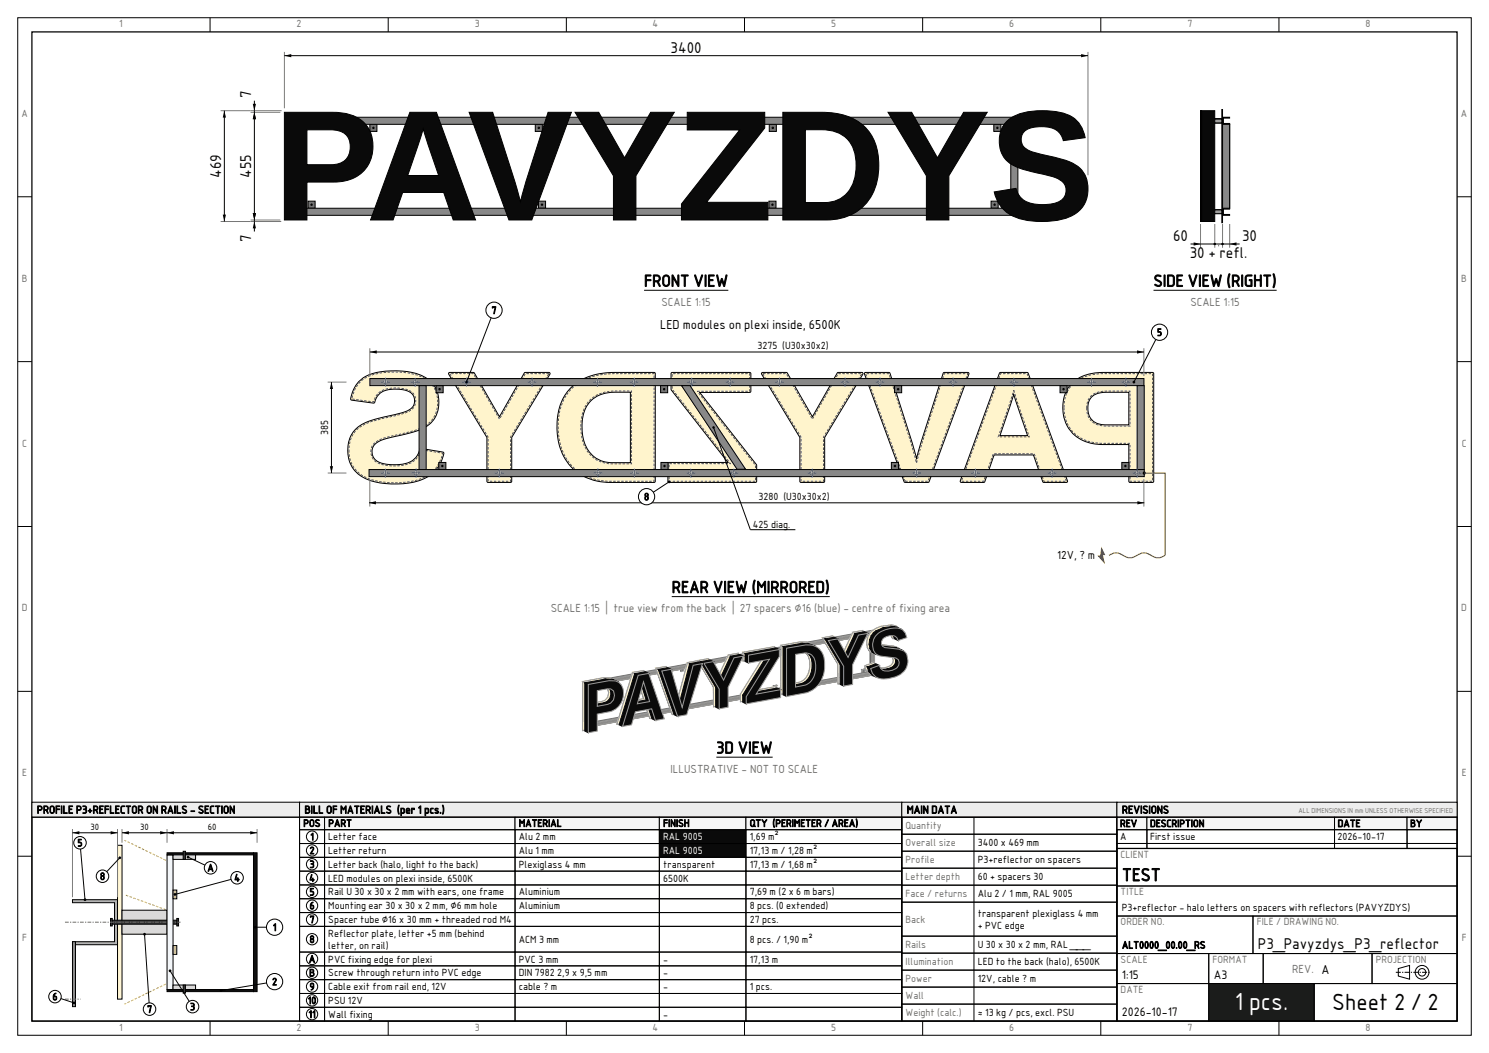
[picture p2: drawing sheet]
<svg xmlns="http://www.w3.org/2000/svg" width="420mm" height="297mm" viewBox="0 0 420 297" stroke-linecap="round" stroke-linejoin="round" font-family="sans-serif">
<defs><g id="words">
<text font-size="6.7" fill="#fff" x="348.3" y="285">1 pcs.</text>
<text font-size="6.3" x="375.8" y="285">Sheet 2 / 2</text>
<text font-size="4.9" x="316.5" y="248.5">TEST</text>
<g font-size="4.6">
<text x="181.7" y="80.8">FRONT VIEW</text>
<text x="325.4" y="80.8">SIDE VIEW (RIGHT)</text>
<text x="189.5" y="167.2">REAR VIEW (MIRRORED)</text>
<text x="202.1" y="212.5">3D VIEW</text>
</g>
<g font-size="4.2">
<text x="189.2" y="14.8">3400</text>
<text x="70.9" y="27.7" transform="rotate(-90 70.9 27.7)">7</text>
<text x="62.4" y="50.2" transform="rotate(-90 62.4 50.2)">469</text>
<text x="70.9" y="50.2" transform="rotate(-90 70.9 50.2)">455</text>
<text x="70.9" y="68.1" transform="rotate(-90 70.9 68.1)">7</text>
<text x="330.9" y="67.9">60</text>
<text x="350.4" y="67.9">30</text>
<text x="335.6" y="72.9">30 + refl.</text>
<text x="354.8" y="267.5">P3_Pavyzdys_P3_reflector</text>
</g>
<text font-size="3.5" x="186.2" y="92.9">LED modules on plexi inside, 6500K</text>
<g font-size="3.4">
<text x="316.5" y="276">1:15</text>
<text x="342.4" y="276">A3</text>
<text x="316.5" y="286.6">2026-10-17</text>
</g>
<g font-size="3.2" fill="#6e6e6e">
<text x="186.6" y="86.2">SCALE 1:15</text>
<text x="335.8" y="86.2">SCALE 1:15</text>
<text x="155.3" y="172.6">SCALE 1:15 | true view from the back | 27 spacers ⌀16 (blue) - centre of fixing area</text>
<text x="189.1" y="217.9">ILLUSTRATIVE - NOT TO SCALE</text>
<text x="364.5" y="274.4">REV. A</text>
</g>
<text font-size="3.2" x="298.2" y="157.7">12V, ? m</text>
<g font-size="3">
<text x="10.4" y="229.4">PROFILE P3+REFLECTOR ON RAILS - SECTION</text>
<text x="85.9" y="229.4">BILL OF MATERIALS (per 1 pcs.)</text>
<text x="255.8" y="229.4">MAIN DATA</text>
<text x="316.5" y="229.4">REVISIONS</text>
</g>
<g font-size="2.8" fill="#6e6e6e">
<text x="33.6" y="7.7">1</text>
<text x="83.7" y="7.7">2</text>
<text x="133.9" y="7.7">3</text>
<text x="184.1" y="7.7">4</text>
<text x="234.4" y="7.7">5</text>
<text x="284.7" y="7.7">6</text>
<text x="334.9" y="7.7">7</text>
<text x="385.2" y="7.7">8</text>
<text x="6.1" y="33">A</text>
<text x="412.1" y="33">A</text>
<text x="6.2" y="79.5">B</text>
<text x="412.2" y="79.5">B</text>
<text x="6.3" y="126">C</text>
<text x="412.3" y="126">C</text>
<text x="6.2" y="172.5">D</text>
<text x="412.2" y="172.5">D</text>
<text x="6.3" y="219">E</text>
<text x="412.3" y="219">E</text>
<text x="255.4" y="233.9">Quantity</text>
<text x="255.4" y="238.7">Overall size</text>
<text x="255.4" y="243.5">Profile</text>
<text x="316.1" y="242">CLIENT</text>
<text x="255.4" y="248.3">Letter depth</text>
<text x="255.4" y="253.1">Face / returns</text>
<text x="316.1" y="252.5">TITLE</text>
<text x="255.4" y="260.3">Back</text>
<text x="316.1" y="261">ORDER NO.</text>
<text x="354.5" y="261">FILE / DRAWING NO.</text>
<text x="6.3" y="265.5">F</text>
<text x="255.4" y="267.5">Rails</text>
<text x="412.3" y="265.5">F</text>
<text x="255.4" y="272.3">Illumination</text>
<text x="316.1" y="271.6">SCALE</text>
<text x="342" y="271.6">FORMAT</text>
<text x="388.1" y="271.6">PROJECTION</text>
<text x="255.4" y="277">Power</text>
<text x="255.4" y="281.8">Wall</text>
<text x="316.1" y="280.1">DATE</text>
<text x="255.4" y="286.6">Weight (calc.)</text>
<text x="33.6" y="290.7">1</text>
<text x="83.7" y="290.7">2</text>
<text x="133.9" y="290.7">3</text>
<text x="184.1" y="290.7">4</text>
<text x="234.4" y="290.7">5</text>
<text x="284.7" y="290.7">6</text>
<text x="334.9" y="290.7">7</text>
<text x="385.2" y="290.7">8</text>
</g>
<g font-size="2.8">
<text x="138.6" y="88.5">7</text>
<text x="326.4" y="94.7">5</text>
<text x="213.6" y="98.4">3275 (U30x30x2)</text>
<text x="92.6" y="122.7" transform="rotate(-90 92.6 122.7)">385</text>
<text x="181.7" y="141.1">8</text>
<text x="213.9" y="140.9">3280 (U30x30x2)</text>
<text x="212.4" y="148.9">425 diag.</text>
<text x="85.6" y="233.2">POS</text>
<text x="92.6" y="233.2">PART</text>
<text x="146.3" y="233.2">MATERIAL</text>
<text x="187" y="233.2">FINISH</text>
<text x="211.5" y="233.2">QTY (PERIMETER / AREA)</text>
<text x="315.9" y="233.2">REV</text>
<text x="324.4" y="233.2">DESCRIPTION</text>
<text x="377.3" y="233.2">DATE</text>
<text x="397.8" y="233.2">BY</text>
<text x="21.9" y="238.7">5</text>
<text x="87.5" y="237">1</text>
<text x="92.6" y="237">Letter face</text>
<text x="146.3" y="237">Alu 2 mm</text>
<text x="211.5" y="237">1,69 m²</text>
<text x="275.8" y="238.7">3400 x 469 mm</text>
<text x="315.9" y="236.9">A</text>
<text x="324.4" y="236.9">First issue</text>
<text x="377.3" y="236.9">2026-10-17</text>
<text x="58.5" y="245.8">A</text>
<text x="87.3" y="240.9">2</text>
<text x="87.3" y="244.8">3</text>
<text x="92.6" y="240.9">Letter return</text>
<text x="92.6" y="244.8">Letter back (halo, light to the back)</text>
<text x="146.3" y="240.9">Alu 1 mm</text>
<text x="146.3" y="244.8">Plexiglass 4 mm</text>
<text x="187" y="244.8">transparent</text>
<text x="211.5" y="240.9">17,13 m / 1,28 m²</text>
<text x="211.5" y="244.8">17,13 m / 1,68 m²</text>
<text x="275.8" y="243.5">P3+reflector on spacers</text>
<text x="28.2" y="248.2">8</text>
<text x="66.1" y="248.6">4</text>
<text x="87.2" y="248.7">4</text>
<text x="92.6" y="248.7">LED modules on plexi inside, 6500K</text>
<text x="187" y="248.7">6500K</text>
<text x="275.8" y="248.3">60 + spacers 30</text>
<text x="87.3" y="252.6">5</text>
<text x="87.3" y="256.5">6</text>
<text x="92.6" y="252.6">Rail U 30 x 30 x 2 mm with ears, one frame</text>
<text x="92.6" y="256.5">Mounting ear 30 x 30 x 2 mm, ⌀6 mm hole</text>
<text x="146.3" y="252.6">Aluminium</text>
<text x="146.3" y="256.5">Aluminium</text>
<text x="211.5" y="252.6">7,69 m (2 x 6 m bars)</text>
<text x="211.5" y="256.5">8 pcs. (0 extended)</text>
<text x="275.8" y="253.1">Alu 2 / 1 mm, RAL 9005</text>
<text x="316.5" y="257">P3+reflector - halo letters on spacers with reflectors (PAVYZDYS)</text>
<text x="77" y="262.5">1</text>
<text x="87.3" y="260.4">7</text>
<text x="92.6" y="260.4">Spacer tube ⌀16 x 30 mm + threaded rod M4</text>
<text x="211.5" y="260.4">27 pcs.</text>
<text x="275.8" y="258.5">transparent plexiglass 4 mm</text>
<text x="275.8" y="262">+ PVC edge</text>
<text x="87.3" y="265.9">8</text>
<text x="92.6" y="264.3">Reflector plate, letter +5 mm (behind</text>
<text x="92.6" y="267.6">letter, on rail)</text>
<text x="146.3" y="265.9">ACM 3 mm</text>
<text x="211.5" y="265.9">8 pcs. / 1,90 m²</text>
<text x="275.8" y="267.5">U 30 x 30 x 2 mm, RAL ___</text>
<text x="316.5" y="267.5">ALT0000_00.00_RS</text>
<text x="87.1" y="271.5">A</text>
<text x="87.2" y="275.4">B</text>
<text x="92.6" y="271.5">PVC fixing edge for plexi</text>
<text x="92.6" y="275.4">Screw through return into PVC edge</text>
<text x="146.3" y="271.5">PVC 3 mm</text>
<text x="146.3" y="275.4">DIN 7982 2,9 x 9,5 mm</text>
<text x="187" y="271.5">-</text>
<text x="187" y="275.4">-</text>
<text x="211.5" y="271.5">17,13 m</text>
<text x="275.8" y="272.3">LED to the back (halo), 6500K</text>
<text x="76.7" y="277.9">2</text>
<text x="87.3" y="279.3">9</text>
<text x="92.6" y="279.3">Cable exit from rail end, 12V</text>
<text x="146.3" y="279.3">cable ? m</text>
<text x="187" y="279.3">-</text>
<text x="211.5" y="279.3">1 pcs.</text>
<text x="275.8" y="277">12V, cable ? m</text>
<text x="14.8" y="282.1">6</text>
<text x="41.5" y="285.6">7</text>
<text x="53.6" y="284.9">3</text>
<text x="86.8" y="283.2">10</text>
<text x="87" y="287.1">11</text>
<text x="92.6" y="283.2">PSU 12V</text>
<text x="92.6" y="287.1">Wall fixing</text>
<text x="187" y="287.1">-</text>
<text x="275.8" y="286.6">≈ 13 kg / pcs, excl. PSU</text>
</g>
<g font-size="2.8" fill="#fff">
<text x="187" y="237">RAL 9005</text>
<text x="187" y="240.9">RAL 9005</text>
</g>
<g font-size="2.5">
<text x="25.6" y="234">30</text>
<text x="39.5" y="234">30</text>
<text x="58.6" y="234">60</text>
</g>
<text font-size="1.9" fill="#6e6e6e" x="366.3" y="229.3">ALL DIMENSIONS IN mm UNLESS OTHERWISE SPECIFIED</text>
</g></defs>
<g fill="none" stroke="#000" stroke-width=".28">
<path d="M5 5h410v287h-410zM59.3 5v4M109.5 5v4M159.7 5v4M210 5v4M260.2 5v4M310.5 5v4M360.7 5v4M5 55.5h4M411 55.5h4M5 102h4M411 102h4"/>
<path d="M5 148.5h4M411 148.5h4M5 195h4M411 195h4M5 241.5h4M411 241.5h4M59.3 288v4M109.5 288v4M159.7 288v4M210 288v4M260.2 288v4M310.5 288v4"/>
<path d="M360.7 288v4"/>
</g>
<path d="M9 9h402v279h-402z" fill="none" stroke="#000" stroke-width=".35"/>
<path d="M104.3 35.1h2v2h-2z" fill-rule="evenodd" fill="#747474" stroke="#000" stroke-width=".28"/>
<circle cx="105.3" cy="36.1" r=".2" fill="#fff" stroke="#000" stroke-width=".28"/>
<path d="M151 35.1h2v2h-2z" fill-rule="evenodd" fill="#747474" stroke="#000" stroke-width=".28"/>
<circle cx="152" cy="36.1" r=".2" fill="#fff" stroke="#000" stroke-width=".28"/>
<path d="M217 35.1h2v2h-2z" fill-rule="evenodd" fill="#747474" stroke="#000" stroke-width=".28"/>
<circle cx="218" cy="36.1" r=".2" fill="#fff" stroke="#000" stroke-width=".28"/>
<path d="M280.3 35.1h2v2h-2z" fill-rule="evenodd" fill="#747474" stroke="#000" stroke-width=".28"/>
<circle cx="281.3" cy="36.1" r=".2" fill="#fff" stroke="#000" stroke-width=".28"/>
<path d="M86.9 56.7h2v2h-2z" fill-rule="evenodd" fill="#747474" stroke="#000" stroke-width=".28"/>
<circle cx="87.9" cy="57.7" r=".2" fill="#fff" stroke="#000" stroke-width=".28"/>
<path d="M151.9 56.7h2v2h-2z" fill-rule="evenodd" fill="#747474" stroke="#000" stroke-width=".28"/>
<circle cx="152.9" cy="57.7" r=".2" fill="#fff" stroke="#000" stroke-width=".28"/>
<path d="M216.9 56.7h2v2h-2z" fill-rule="evenodd" fill="#747474" stroke="#000" stroke-width=".28"/>
<circle cx="217.9" cy="57.7" r=".2" fill="#fff" stroke="#000" stroke-width=".28"/>
<path d="M279.6 56.7h2v2h-2z" fill-rule="evenodd" fill="#747474" stroke="#000" stroke-width=".28"/>
<circle cx="280.6" cy="57.7" r=".2" fill="#fff" stroke="#000" stroke-width=".28"/>
<g fill="#888" stroke="#000" stroke-width=".28">
<path d="M82.7 33.1h218.3v2h-218.3z" fill-rule="evenodd"/>
<path d="M82.6 58.7h218.6v2h-218.6z" fill-rule="evenodd"/>
<path d="M82.6 35.1h2v23.6h-2z" fill-rule="evenodd"/>
<path d="M210.7 35.1h2.4l-15.7 23.6h-2.4z" fill-rule="evenodd"/>
<path d="M285.1 35.1h2v23.6h-2z" fill-rule="evenodd"/>
</g>
<g fill="#0a0a0a" stroke="#000" stroke-width=".28">
<path d="M283.7 34.5a13.5 13.5 0 0 1 10.3-3.3 14.1 14.1 0 0 1 9.6 2.7l1 1.1 .7 1.4 .8 2.4-6.2 .9a5.1 5.1 0 0 0-5.3-4h-.8a5.7 5.7 0 0 0-5.5 2.2 3.6 3.6 0 0 0 3.1 5l7.7 1.9a9.2 9.2 0 0 1 7.2 5.1 8.7 8.7 0 0 1-6.8 12 22 22 0 0 1-14.8-1.5 9.4 9.4 0 0 1-4.3-6.3l6.2-1a5.8 5.8 0 0 0 5.7 4.5 10.4 10.4 0 0 0 7.3-1.3 3.6 3.6 0 0 0-1.8-6.2l-.9-.3a55.9 55.9 0 0 1-11.2-3.2 8 8 0 0 1-2-12.1z" fill-rule="evenodd"/>
<path d="M80.2 31.7h13.7a11.1 11.1 0 0 1 10 4.4 10.1 10.1 0 0 1-8.9 15.2l-8.4 .1v10.6h-6.4zM86.6 36.6v9.9h6.7a5 5 0 0 0 5.4-3.6 5 5 0 0 0-2.7-5.9l-1.8-.3z" fill-rule="evenodd"/>
<path d="M115.6 31.7h7.5l11 30.3h-6.3l-2.6-7.7h-11.6l-2.7 7.7h-6.4zM119.4 36.4l-4.4 13.1h8.7z" fill-rule="evenodd"/>
<path d="M132.3 31.7h6.7l6.2 19.5 1.6 5.7 1.6-5.7 6.2-19.5h6.6l-11.2 30.3h-6.4z" fill-rule="evenodd"/>
<path d="M162.2 31.7h6.7l7.3 12.8 7.3-12.8h6.7l-10.8 17.9v12.4h-6.4v-12.4z" fill-rule="evenodd"/>
<path d="M193.9 31.7h21.8v4.4l-16.4 21h17.3v4.9h-24.4v-4.5l16.4-20.8h-14.7z" fill-rule="evenodd"/>
<path d="M220.8 31.7h11a16 16 0 0 1 13.3 5.4 17.9 17.9 0 0 1 2 15.3 13.7 13.7 0 0 1-14 9.6h-12.3zM227.2 36.6v20.5h5.4a8.7 8.7 0 0 0 8.8-8.4 10.6 10.6 0 0 0-3.7-10.6l-1.5-.7-1.6-.5a28.9 28.9 0 0 0-7.4-.3z" fill-rule="evenodd"/>
<path d="M250.5 31.7h6.6l7.3 12.8 7.4-12.8h6.7l-10.9 17.9v12.4h-6.3v-12.4z" fill-rule="evenodd"/>
</g>
<path d="M80.2 14.6v15.9M306.9 14.6v34.8M62.2 31.2h17.2M70.7 31.7h8.4M62.2 62.5h17.1M70.7 62.1h8.4" fill="none" stroke="#7a7a7a" stroke-width=".28"/>
<path d="M80.2 15.7h226.7M63.3 31.2v31.3M71.8 28.4v36.9M181.7 81.9h23.7" fill="none" stroke="#000" stroke-width=".28"/>
<path d="M80.2 15.7l2-.5v1zM304.9 15.2l2 .5-2 .5zM63.3 31.2l.4 2h-.9zM71.3 29.3h.9l-.4 1.9zM71.8 31.7l.4 1.9h-.9zM62.8 60.5h.9l-.4 2zM71.3 60.1h.9l-.4 1.9zM71.8 62.5l.4 1.9h-.9z" fill="#000"/>
<g fill="#888" stroke="#000" stroke-width=".28">
<path d="M344.8 33.1h2v.2h-1.7v1.5h1.7v.3h-2z" fill-rule="evenodd"/>
<path d="M344.8 58.7h2v.3h-1.7v1.5h1.7v.2h-2z" fill-rule="evenodd"/>
<path d="M344.8 35.1h2v23.6h-2z" fill-rule="evenodd"/>
<path d="M344.8 35.1h2v23.6h-2z" fill-rule="evenodd"/>
<path d="M344.8 35.1h2v23.6h-2z" fill-rule="evenodd"/>
</g>
<path d="M338.6 31.2h4v31.3h-4z" fill-rule="evenodd" fill="#090909" stroke="#000" stroke-width=".28"/>
<path d="M338.6 31.2h.4v31.3h-.4z" fill-rule="evenodd" fill="#0a0a0a" stroke="#000" stroke-width=".28"/>
<path d="M344.6 30.9h.2v31.9h-.2z" fill-rule="evenodd" fill="#fff4cc" stroke="#000" stroke-width=".28"/>
<g fill="#9a9ea3" stroke="#000" stroke-width=".28">
<path d="M342.6 33.5h2v1.1h-2z" fill-rule="evenodd"/>
<path d="M342.6 33.5h2v1.1h-2z" fill-rule="evenodd"/>
<path d="M342.6 33.6h2v1h-2z" fill-rule="evenodd"/>
<path d="M342.6 33.6h2v1.1h-2z" fill-rule="evenodd"/>
<path d="M342.6 33.6h2v1.1h-2z" fill-rule="evenodd"/>
<path d="M342.6 59.1h2v1.1h-2z" fill-rule="evenodd"/>
<path d="M342.6 59.2h2v1h-2z" fill-rule="evenodd"/>
<path d="M342.6 59.2h2v1h-2z" fill-rule="evenodd"/>
<path d="M342.6 59.2h2v1.1h-2z" fill-rule="evenodd"/>
</g>
<path d="M338.6 63.2v6.7M342.7 63.2v6.7M343.7 68.8v.7M344.8 63.2v6.7M346.9 63.2v6.7" fill="none" stroke="#7a7a7a" stroke-width=".28"/>
<path d="M335.8 68.8h13.9M325.4 81.9h34.7" fill="none" stroke="#000" stroke-width=".28"/>
<g fill="#000">
<path d="M336.7 68.4l1.9 .4-1.9 .5zM346.8 68.8l2-.4v.9z"/>
<circle cx="342.6" cy="68.8" r=".32"/>
<circle cx="344.8" cy="68.8" r=".32"/>
</g>
<path d="M101.4 107.4a14.6 14.6 0 0 1 10.5-2.8 13.1 13.1 0 0 1 10.3 3.8 8.5 8.5 0 0 1-5.5 13.4l-2.9 .8a20.7 20.7 0 0 0-7.9 2.6 3.3 3.3 0 0 0-.7 3.5 3.3 3.3 0 0 0 3 2.1 11.2 11.2 0 0 0 8.5-1.2 6.5 6.5 0 0 0 1.8-3l6.6 1a9.7 9.7 0 0 1-8.2 8.3 22.9 22.9 0 0 1-14.6-1.4 8.8 8.8 0 0 1-.6-14.5 40.1 40.1 0 0 1 11.1-3.4 4.5 4.5 0 0 0 4.1-3.1 3.1 3.1 0 0 0-3.3-3.6 8.2 8.2 0 0 0-6.6 1.2l-.8 1.1-.6 1.4-.3 .1-6.1-.8-.3-.4 .5-1.8a8.6 8.6 0 0 1 2-3.3z" fill-rule="evenodd" fill="#fff4cc" stroke="#000" stroke-width=".28"/>
<path d="M101.7 107.6a12.5 12.5 0 0 1 8.4-2.7 15.5 15.5 0 0 1 10.9 2.7 8 8 0 0 1-3.8 13.7l-6.9 1.7a7.4 7.4 0 0 0-5.4 3 3.7 3.7 0 0 0 3 5 10.6 10.6 0 0 0 9.3-1.4l1.1-1.5 .4-1.3 6.2 1a10.1 10.1 0 0 1-9.2 8 22.3 22.3 0 0 1-13.3-1.5 8.4 8.4 0 0 1-3.9-8.9 8.4 8.4 0 0 1 6.9-6.7l6.4-1.5a7.7 7.7 0 0 0 5.1-2.5 3.4 3.4 0 0 0-3.1-5.1 7.9 7.9 0 0 0-7.3 1.6l-.7 1-.4 1.2-6.2-.9 .8-2.4 .8-1.4z" fill="none" stroke="#555" stroke-width=".28" stroke-dasharray=".7 .4" stroke-linecap="butt"/>
<path d="M302.3 108.2a12.6 12.6 0 0 1 9.2-3.2h13.6l.3 .2v30.7l-.3 .2h-6.4l-.3-.2v-10.5h-7.4a10.3 10.3 0 0 1-11.2-10.4l.1-1.9a8.8 8.8 0 0 1 2.4-4.9zM308.1 111.8a4.7 4.7 0 0 0-.9 5.4 4.7 4.7 0 0 0 4.8 2.6h6.4v-9.2l-7.6 .1-1.7 .5z" fill-rule="evenodd" fill="#fff4cc" stroke="#000" stroke-width=".28"/>
<path d="M302.4 108.5a11.8 11.8 0 0 1 9.1-3.1h13.6v30.3h-6.4v-10.6h-7.5a10.1 10.1 0 0 1-10.7-7.3 10.2 10.2 0 0 1 1.9-9.3zM307.9 111.5a6.2 6.2 0 0 1 4.3-1.2h6.5v9.9h-6.7a5 5 0 0 1-5.3-6.8l.7-1.4z" fill="none" stroke="#555" stroke-width=".28" stroke-dasharray=".7 .4" stroke-linecap="butt"/>
<path d="M282 105.1l7.7-.1 .3 .3 11.1 30.4-.2 .3h-6.7l-2.7-7.7h-11.1l-2.7 7.7-6.5 .1-.3-.2zM285.9 111.2l-3.8 11.7h7.7z" fill-rule="evenodd" fill="#fff4cc" stroke="#000" stroke-width=".28"/>
<path d="M282.2 105.4h7.5l11.1 30.3h-6.4l-2.7-7.7h-11.5l-2.7 7.7h-6.3zM286 110.1l4.3 13.1h-8.7z" fill="none" stroke="#555" stroke-width=".28" stroke-dasharray=".7 .4" stroke-linecap="butt"/>
<path d="M243.9 105.2l6.9-.2 .2 .3 6.3 19.5 1.2 4.5 7.5-24 .4-.3h6.6l.3 .2-11.4 30.8-6.6 .1-.3-.2-11.2-30.4z" fill-rule="evenodd" fill="#fff4cc" stroke="#000" stroke-width=".28"/>
<path d="M244.2 105.4h6.5l6.3 19.5 1.5 5.7 1.6-5.7 6.3-19.5h6.6l-11.2 30.3h-6.5z" fill="none" stroke="#555" stroke-width=".28" stroke-dasharray=".7 .4" stroke-linecap="butt"/>
<path d="M214.8 105.2l.3-.2 6.9 .1 7.2 12.4 7.1-12.4 6.8-.1 .3 .2v.4l-10.8 17.8v12.4l-.2 .2-6.5 .1-.2-.2-.1-12.5-10.8-17.9z" fill-rule="evenodd" fill="#fff4cc" stroke="#000" stroke-width=".28"/>
<path d="M215.1 105.4h6.7l7.4 12.8 7.2-12.8h6.7l-10.8 17.9v12.4h-6.4v-12.4z" fill="none" stroke="#555" stroke-width=".28" stroke-dasharray=".7 .4" stroke-linecap="butt"/>
<path d="M189.3 105.2l.3-.2h21.9l.3 .2v5.2l-.2 .2-14.2 .1 16 20.4v4.7l-.1 .2-24.6 .1-.3-.2v-5.2l.2-.2 16.7-.1-16-20.4z" fill-rule="evenodd" fill="#fff4cc" stroke="#000" stroke-width=".28"/>
<path d="M189.6 105.4h21.9v5h-14.8l16.4 20.8v4.5h-24.4v-4.9h17.3l-16.4-21z" fill="none" stroke="#555" stroke-width=".28" stroke-dasharray=".7 .4" stroke-linecap="butt"/>
<path d="M161.1 109.3a17.3 17.3 0 0 1 12.4-4.3h11l.3 .3v30.5l-.3 .3h-12.5a14.3 14.3 0 0 1-14.9-15 15.4 15.4 0 0 1 4-11.8zM166.7 113a11.9 11.9 0 0 0-2.2 10.8 8.1 8.1 0 0 0 8.3 6.7h5v-19.9h-4.8l-2.3 .3a8.3 8.3 0 0 0-4 2.1z" fill-rule="evenodd" fill="#fff4cc" stroke="#000" stroke-width=".28"/>
<path d="M161.6 109.2a16.7 16.7 0 0 1 11.9-3.8h11v30.3h-12.3a14 14 0 0 1-14.7-14.3 14.8 14.8 0 0 1 4.1-12.2zM166.4 112.9a9.6 9.6 0 0 1 7.2-2.6h4.5v20.5h-5.3a8.7 8.7 0 0 1-8.8-8.4 11.6 11.6 0 0 1 2.4-9.5z" fill="none" stroke="#555" stroke-width=".28" stroke-dasharray=".7 .4" stroke-linecap="butt"/>
<path d="M126.6 105.2l.3-.2 6.8 .1 7.2 12.4 7.1-12.4 6.9-.1 .2 .2v.4l-10.8 17.8v12.4l-.1 .2-6.6 .1-.2-.2-.1-12.5-10.7-17.9z" fill-rule="evenodd" fill="#fff4cc" stroke="#000" stroke-width=".28"/>
<path d="M126.9 105.4h6.6l7.4 12.8 7.3-12.8h6.6l-10.8 17.9v12.4h-6.3v-12.4z" fill="none" stroke="#555" stroke-width=".28" stroke-dasharray=".7 .4" stroke-linecap="butt"/>
<g fill="#888" stroke="#000" stroke-width=".28">
<path d="M104.3 106.8h218.4v2h-218.4z" fill-rule="evenodd"/>
<path d="M104.1 132.4h218.7v2h-218.7z" fill-rule="evenodd"/>
<path d="M320.8 108.8h2v23.6h-2z" fill-rule="evenodd"/>
<path d="M192.2 108.8h2.4l15.7 23.6h-2.4z" fill-rule="evenodd"/>
<path d="M118.2 108.8h2v23.6h-2z" fill-rule="evenodd"/>
</g>
<circle cx="117.1" cy="107.8" r=".53" fill="#fff" stroke="#1f5fd0" stroke-width=".28" stroke-dasharray=".4 .2" stroke-linecap="butt"/>
<path d="M115.9 107.8h2.5M117.1 106.6v2.5" fill="none" stroke="#1f5fd0" stroke-width=".28"/>
<circle cx="108.7" cy="133.4" r=".53" fill="#fff" stroke="#1f5fd0" stroke-width=".28" stroke-dasharray=".4 .2" stroke-linecap="butt"/>
<path d="M107.5 133.4h2.4M108.7 132.2v2.5" fill="none" stroke="#1f5fd0" stroke-width=".28"/>
<circle cx="117.4" cy="133.4" r=".53" fill="#fff" stroke="#1f5fd0" stroke-width=".28" stroke-dasharray=".4 .2" stroke-linecap="butt"/>
<path d="M116.2 133.4h2.4M117.4 132.1v2.5" fill="none" stroke="#1f5fd0" stroke-width=".28"/>
<circle cx="108.8" cy="107.8" r=".53" fill="#fff" stroke="#1f5fd0" stroke-width=".28" stroke-dasharray=".4 .2" stroke-linecap="butt"/>
<path d="M107.5 107.8h2.5M108.8 106.5v2.5" fill="none" stroke="#1f5fd0" stroke-width=".28"/>
<circle cx="320.8" cy="133.4" r=".53" fill="#fff" stroke="#1f5fd0" stroke-width=".28" stroke-dasharray=".4 .2" stroke-linecap="butt"/>
<path d="M319.5 133.4h2.5M320.8 132.2v2.5" fill="none" stroke="#1f5fd0" stroke-width=".28"/>
<circle cx="307.9" cy="107.8" r=".53" fill="#fff" stroke="#1f5fd0" stroke-width=".28" stroke-dasharray=".4 .2" stroke-linecap="butt"/>
<path d="M306.6 107.8h2.5M307.9 106.6v2.5" fill="none" stroke="#1f5fd0" stroke-width=".28"/>
<circle cx="317.6" cy="107.8" r=".53" fill="#fff" stroke="#1f5fd0" stroke-width=".28" stroke-dasharray=".4 .2" stroke-linecap="butt"/>
<path d="M316.3 107.8h2.5M317.6 106.5v2.5" fill="none" stroke="#1f5fd0" stroke-width=".28"/>
<circle cx="275.1" cy="133.4" r=".53" fill="#fff" stroke="#1f5fd0" stroke-width=".28" stroke-dasharray=".4 .2" stroke-linecap="butt"/>
<path d="M273.9 133.4h2.5M275.1 132.2v2.5" fill="none" stroke="#1f5fd0" stroke-width=".28"/>
<circle cx="286" cy="107.8" r=".53" fill="#fff" stroke="#1f5fd0" stroke-width=".28" stroke-dasharray=".4 .2" stroke-linecap="butt"/>
<path d="M284.7 107.8h2.5M286 106.6v2.4" fill="none" stroke="#1f5fd0" stroke-width=".28"/>
<circle cx="296.8" cy="133.4" r=".53" fill="#fff" stroke="#1f5fd0" stroke-width=".28" stroke-dasharray=".4 .2" stroke-linecap="butt"/>
<path d="M295.6 133.4h2.4M296.8 132.2v2.5" fill="none" stroke="#1f5fd0" stroke-width=".28"/>
<circle cx="248.3" cy="107.8" r=".53" fill="#fff" stroke="#1f5fd0" stroke-width=".28" stroke-dasharray=".4 .2" stroke-linecap="butt"/>
<path d="M247 107.8h2.5M248.3 106.5v2.5" fill="none" stroke="#1f5fd0" stroke-width=".28"/>
<circle cx="258.5" cy="133.4" r=".53" fill="#fff" stroke="#1f5fd0" stroke-width=".28" stroke-dasharray=".4 .2" stroke-linecap="butt"/>
<path d="M257.3 133.4h2.5M258.5 132.2v2.4" fill="none" stroke="#1f5fd0" stroke-width=".28"/>
<circle cx="268.8" cy="107.8" r=".53" fill="#fff" stroke="#1f5fd0" stroke-width=".28" stroke-dasharray=".4 .2" stroke-linecap="butt"/>
<path d="M267.6 107.8h2.5M268.8 106.5v2.5" fill="none" stroke="#1f5fd0" stroke-width=".28"/>
<circle cx="229.1" cy="133.4" r=".53" fill="#fff" stroke="#1f5fd0" stroke-width=".28" stroke-dasharray=".4 .2" stroke-linecap="butt"/>
<path d="M227.9 133.4h2.4M229.1 132.2v2.5" fill="none" stroke="#1f5fd0" stroke-width=".28"/>
<circle cx="238.4" cy="107.8" r=".53" fill="#fff" stroke="#1f5fd0" stroke-width=".28" stroke-dasharray=".4 .2" stroke-linecap="butt"/>
<path d="M237.1 107.8h2.5M238.4 106.5v2.5" fill="none" stroke="#1f5fd0" stroke-width=".28"/>
<circle cx="219.9" cy="107.8" r=".53" fill="#fff" stroke="#1f5fd0" stroke-width=".28" stroke-dasharray=".4 .2" stroke-linecap="butt"/>
<path d="M218.6 107.8h2.5M219.9 106.5v2.5" fill="none" stroke="#1f5fd0" stroke-width=".28"/>
<circle cx="195.1" cy="107.8" r=".53" fill="#fff" stroke="#1f5fd0" stroke-width=".28" stroke-dasharray=".4 .2" stroke-linecap="butt"/>
<path d="M193.9 107.8h2.4M195.1 106.5v2.5" fill="none" stroke="#1f5fd0" stroke-width=".28"/>
<circle cx="207" cy="133.4" r=".53" fill="#fff" stroke="#1f5fd0" stroke-width=".28" stroke-dasharray=".4 .2" stroke-linecap="butt"/>
<path d="M205.7 133.4h2.5M207 132.2v2.5" fill="none" stroke="#1f5fd0" stroke-width=".28"/>
<circle cx="194.8" cy="133.4" r=".53" fill="#fff" stroke="#1f5fd0" stroke-width=".28" stroke-dasharray=".4 .2" stroke-linecap="butt"/>
<path d="M193.6 133.4h2.5M194.8 132.2v2.5" fill="none" stroke="#1f5fd0" stroke-width=".28"/>
<circle cx="206" cy="107.8" r=".53" fill="#fff" stroke="#1f5fd0" stroke-width=".28" stroke-dasharray=".4 .2" stroke-linecap="butt"/>
<path d="M204.7 107.8h2.5M206 106.5v2.5" fill="none" stroke="#1f5fd0" stroke-width=".28"/>
<circle cx="179" cy="133.4" r=".53" fill="#fff" stroke="#1f5fd0" stroke-width=".28" stroke-dasharray=".4 .2" stroke-linecap="butt"/>
<path d="M177.7 133.4h2.5M179 132.2v2.5" fill="none" stroke="#1f5fd0" stroke-width=".28"/>
<circle cx="168.5" cy="107.8" r=".53" fill="#fff" stroke="#1f5fd0" stroke-width=".28" stroke-dasharray=".4 .2" stroke-linecap="butt"/>
<path d="M167.3 107.8h2.5M168.5 106.6v2.5" fill="none" stroke="#1f5fd0" stroke-width=".28"/>
<circle cx="178.9" cy="107.8" r=".53" fill="#fff" stroke="#1f5fd0" stroke-width=".28" stroke-dasharray=".4 .2" stroke-linecap="butt"/>
<path d="M177.7 107.8h2.4M178.9 106.5v2.5" fill="none" stroke="#1f5fd0" stroke-width=".28"/>
<circle cx="168.6" cy="133.4" r=".53" fill="#fff" stroke="#1f5fd0" stroke-width=".28" stroke-dasharray=".4 .2" stroke-linecap="butt"/>
<path d="M167.4 133.4h2.5M168.6 132.1v2.5" fill="none" stroke="#1f5fd0" stroke-width=".28"/>
<circle cx="140.8" cy="133.4" r=".53" fill="#fff" stroke="#1f5fd0" stroke-width=".28" stroke-dasharray=".4 .2" stroke-linecap="butt"/>
<path d="M139.6 133.4h2.5M140.8 132.2v2.5" fill="none" stroke="#1f5fd0" stroke-width=".28"/>
<circle cx="150.1" cy="107.8" r=".53" fill="#fff" stroke="#1f5fd0" stroke-width=".28" stroke-dasharray=".4 .2" stroke-linecap="butt"/>
<path d="M148.9 107.8h2.4M150.1 106.5v2.5" fill="none" stroke="#1f5fd0" stroke-width=".28"/>
<circle cx="131.6" cy="107.8" r=".53" fill="#fff" stroke="#1f5fd0" stroke-width=".28" stroke-dasharray=".4 .2" stroke-linecap="butt"/>
<path d="M130.4 107.8h2.4M131.6 106.5v2.5" fill="none" stroke="#1f5fd0" stroke-width=".28"/>
<path d="M299 108.8h2v2h-2z" fill-rule="evenodd" fill="#747474" stroke="#000" stroke-width=".28"/>
<circle cx="300" cy="109.8" r=".2" fill="#fff" stroke="#000" stroke-width=".28"/>
<path d="M252.3 108.8h2v2h-2z" fill-rule="evenodd" fill="#747474" stroke="#000" stroke-width=".28"/>
<circle cx="253.3" cy="109.8" r=".2" fill="#fff" stroke="#000" stroke-width=".28"/>
<path d="M186.3 108.8h2v2h-2z" fill-rule="evenodd" fill="#747474" stroke="#000" stroke-width=".28"/>
<circle cx="187.3" cy="109.8" r=".2" fill="#fff" stroke="#000" stroke-width=".28"/>
<path d="M123 108.8h2v2h-2z" fill-rule="evenodd" fill="#747474" stroke="#000" stroke-width=".28"/>
<circle cx="124" cy="109.8" r=".2" fill="#fff" stroke="#000" stroke-width=".28"/>
<path d="M316.4 130.4h2v2h-2z" fill-rule="evenodd" fill="#747474" stroke="#000" stroke-width=".28"/>
<circle cx="317.4" cy="131.4" r=".2" fill="#fff" stroke="#000" stroke-width=".28"/>
<path d="M251.4 130.4h2v2h-2z" fill-rule="evenodd" fill="#747474" stroke="#000" stroke-width=".28"/>
<circle cx="252.4" cy="131.4" r=".2" fill="#fff" stroke="#000" stroke-width=".28"/>
<path d="M186.4 130.4h2v2h-2z" fill-rule="evenodd" fill="#747474" stroke="#000" stroke-width=".28"/>
<circle cx="187.4" cy="131.4" r=".2" fill="#fff" stroke="#000" stroke-width=".28"/>
<path d="M123.8 130.4h2v2h-2z" fill-rule="evenodd" fill="#747474" stroke="#000" stroke-width=".28"/>
<circle cx="124.8" cy="131.4" r=".2" fill="#fff" stroke="#000" stroke-width=".28"/>
<path d="M104.3 98.2v7.9M322.7 98.2v7.9M92.4 107.8h5.3M92.4 133.4h5.3M104.3 135.1v7.8M322.7 135.1v7.8" fill="none" stroke="#7a7a7a" stroke-width=".28"/>
<path d="M104.3 99.3h218.4M93.5 107.8v25.6M201.3 120.6l10.3 28.8h12.8M104.1 141.8h218.7" fill="none" stroke="#000" stroke-width=".28"/>
<g fill="#000">
<path d="M104.3 99.3l2-.5v.9zM320.7 98.8l2 .5-2 .4zM93.5 107.8l.5 1.9h-1zM93 131.5h1l-.5 1.9zM104.1 141.8l1.9-.4v.9zM320.8 141.4l2 .4-2 .5z"/>
<circle cx="201.3" cy="120.6" r=".35"/>
<circle cx="322.8" cy="133.4" r=".46"/>
</g>
<path d="M322.8 133.4h5.8v23.2a3.4 3.4 0 0 1-4.4-.2 3.9 3.9 0 0 0-4.2 .6 4 4 0 0 1-4-.8 3 3 0 0 0-3.2 .4" fill="none" stroke="#e2001a" stroke-width=".32"/>
<path d="M310.7 154.7l.9 1.7h-.7l.5 2.2-1.5-1.8h.6z" fill-rule="evenodd" fill="#d0021b" stroke="#d0021b" stroke-width=".28"/>
<g fill="#fff">
<path d="M297.7 154.6h11.8v3.7h-11.8z" fill-rule="evenodd"/>
<path d="M185.7 89.5h52.2v4.1h-52.2z" fill-rule="evenodd"/>
</g>
<path d="M327.1 93.7l-7.3 14.1" fill="none" stroke="#000" stroke-width=".28"/>
<circle cx="319.8" cy="107.8" r=".39" fill="#000"/>
<circle cx="327.1" cy="93.7" r="2.29" fill="#fff" stroke="#000" stroke-width=".28"/>
<path d="M139.4 87.5l-7.8 20.3M189.5 168.3h44.6" fill="none" stroke="#000" stroke-width=".28"/>
<circle cx="131.6" cy="107.8" r=".39" fill="#000"/>
<circle cx="139.4" cy="87.5" r="2.29" fill="#fff" stroke="#000" stroke-width=".28"/>
<path d="M188.7 135.9l-6.3 4.2" fill="none" stroke="#000" stroke-width=".28"/>
<circle cx="188.7" cy="135.9" r=".39" fill="#000"/>
<circle cx="182.4" cy="140.1" r="2.29" fill="#fff" stroke="#000" stroke-width=".28"/>
<path d="M243.2 188.8l.8-.1z" fill-rule="evenodd" fill="#656565" stroke="#656565" stroke-width=".28"/>
<path d="M243.2 188.8v1z" fill-rule="evenodd" fill="#565656" stroke="#565656" stroke-width=".28"/>
<path d="M243.2 188.9l.8-.2v.9l-.8 .2z" fill-rule="evenodd" fill="#747474" stroke="#9a9a9a" stroke-width=".28"/>
<path d="M246.1 178.6l.5 .2v10.6l-.5-.2z" fill-rule="evenodd" fill="#656565" stroke="#656565" stroke-width=".28"/>
<path d="M246.6 178.8v10.6z" fill="#7d7d7d" stroke="#9a9a9a" stroke-width=".28"/>
<path d="M245.4 178.7l.5 .2v10.7l-.5-.3z" fill-rule="evenodd" fill="#656565" stroke="#656565" stroke-width=".28"/>
<path d="M245.9 178.9v10.7z" fill="#7d7d7d" stroke="#9a9a9a" stroke-width=".28"/>
<path d="M243.5 179.1l.8-.2z" fill-rule="evenodd" fill="#656565" stroke="#656565" stroke-width=".28"/>
<path d="M243.5 179.1v.9z" fill-rule="evenodd" fill="#565656" stroke="#565656" stroke-width=".28"/>
<path d="M243.5 179.1l.8-.2v.9l-.8 .2z" fill-rule="evenodd" fill="#747474" stroke="#9a9a9a" stroke-width=".28"/>
<path d="M218.3 193.4l.8-.1z" fill-rule="evenodd" fill="#656565" stroke="#656565" stroke-width=".28"/>
<path d="M218.3 193.4v.9z" fill-rule="evenodd" fill="#565656" stroke="#565656" stroke-width=".28"/>
<path d="M218.3 193.4l.8-.1v.9l-.8 .1z" fill-rule="evenodd" fill="#747474" stroke="#9a9a9a" stroke-width=".28"/>
<path d="M218.3 183.7l.8-.2z" fill-rule="evenodd" fill="#656565" stroke="#656565" stroke-width=".28"/>
<path d="M218.3 183.7v.9z" fill-rule="evenodd" fill="#565656" stroke="#565656" stroke-width=".28"/>
<path d="M218.3 183.7l.8-.2v.9l-.8 .2z" fill-rule="evenodd" fill="#747474" stroke="#9a9a9a" stroke-width=".28"/>
<path d="M215.8 184.1l.9-.1 .5 .2-.9 .2z" fill-rule="evenodd" fill="#777" stroke="#777" stroke-width=".28"/>
<path d="M215.8 184.1l.5 .3-6.2 11.7-.5-.2z" fill-rule="evenodd" fill="#7a7a7a" stroke="#7a7a7a" stroke-width=".28"/>
<path d="M216.3 184.4l.9-.2-6.2 11.7-.9 .2z" fill-rule="evenodd" fill="#8f8f8f" stroke="#9a9a9a" stroke-width=".28"/>
<path d="M164.8 204.9l87-15.8 .5 .2-87 15.8z" fill-rule="evenodd" fill="#777" stroke="#777" stroke-width=".28"/>
<path d="M164.8 204.9l.5 .3z" fill-rule="evenodd" fill="#656565" stroke="#656565" stroke-width=".28"/>
<path d="M165.3 205.1l87-15.8z" fill="#7d7d7d" stroke="#9a9a9a" stroke-width=".28"/>
<path d="M164.8 204.1l87-15.9 .5 .2-87 15.9z" fill-rule="evenodd" fill="#777" stroke="#777" stroke-width=".28"/>
<path d="M164.8 204.1l.5 .2z" fill-rule="evenodd" fill="#656565" stroke="#656565" stroke-width=".28"/>
<path d="M165.3 204.3l87-15.9z" fill="#7d7d7d" stroke="#9a9a9a" stroke-width=".28"/>
<path d="M164.9 193.4l86.8-15.8 .5 .2-86.9 15.8z" fill-rule="evenodd" fill="#777" stroke="#777" stroke-width=".28"/>
<path d="M164.9 193.4l.4 .3z" fill-rule="evenodd" fill="#656565" stroke="#656565" stroke-width=".28"/>
<path d="M165.3 193.6l86.9-15.8z" fill="#7d7d7d" stroke="#9a9a9a" stroke-width=".28"/>
<path d="M164.9 192.5l86.8-15.8 .5 .3-86.9 15.8z" fill-rule="evenodd" fill="#777" stroke="#777" stroke-width=".28"/>
<path d="M164.9 192.5l.4 .3z" fill-rule="evenodd" fill="#656565" stroke="#656565" stroke-width=".28"/>
<path d="M165.3 192.8l86.9-15.8z" fill="#7d7d7d" stroke="#9a9a9a" stroke-width=".28"/>
<path d="M192.4 198.1l.8-.1z" fill-rule="evenodd" fill="#656565" stroke="#656565" stroke-width=".28"/>
<path d="M192.4 198.1v.9z" fill-rule="evenodd" fill="#565656" stroke="#565656" stroke-width=".28"/>
<path d="M192.4 198.1l.8-.1v.9l-.8 .1z" fill-rule="evenodd" fill="#747474" stroke="#9a9a9a" stroke-width=".28"/>
<path d="M192 188.5l.9-.2z" fill-rule="evenodd" fill="#656565" stroke="#656565" stroke-width=".28"/>
<path d="M192 188.5l.1 .9z" fill-rule="evenodd" fill="#565656" stroke="#565656" stroke-width=".28"/>
<path d="M192.1 188.5l.8-.2v.9l-.8 .2z" fill-rule="evenodd" fill="#747474" stroke="#9a9a9a" stroke-width=".28"/>
<path d="M173.5 191.9l.8-.2z" fill-rule="evenodd" fill="#656565" stroke="#656565" stroke-width=".28"/>
<path d="M173.5 191.9v.9z" fill-rule="evenodd" fill="#565656" stroke="#565656" stroke-width=".28"/>
<path d="M173.5 191.9l.8-.2v.9l-.8 .2z" fill-rule="evenodd" fill="#747474" stroke="#9a9a9a" stroke-width=".28"/>
<path d="M166.6 202.8l.8-.1z" fill-rule="evenodd" fill="#656565" stroke="#656565" stroke-width=".28"/>
<path d="M166.6 202.8v1z" fill-rule="evenodd" fill="#565656" stroke="#565656" stroke-width=".28"/>
<path d="M166.6 202.9l.8-.2v.9l-.8 .2z" fill-rule="evenodd" fill="#747474" stroke="#9a9a9a" stroke-width=".28"/>
<path d="M165.6 193.3l.4 .2v10.6l-.4-.2z" fill-rule="evenodd" fill="#656565" stroke="#656565" stroke-width=".28"/>
<path d="M166 193.5v10.6z" fill="#7d7d7d" stroke="#9a9a9a" stroke-width=".28"/>
<path d="M164.8 193.4l.5 .3v10.6l-.5-.2z" fill-rule="evenodd" fill="#656565" stroke="#656565" stroke-width=".28"/>
<path d="M165.3 193.7v10.6z" fill="#7d7d7d" stroke="#9a9a9a" stroke-width=".28"/>
<path d="M245.9 178.9v10.7z" fill-rule="evenodd" fill="#656565" stroke="#656565" stroke-width=".28"/>
<path d="M245.9 178.9l.8-.1z" fill-rule="evenodd" fill="#777" stroke="#777" stroke-width=".28"/>
<path d="M245.9 179l.8-.2v10.6l-.8 .2z" fill-rule="evenodd" fill="#8f8f8f" stroke="#9a9a9a" stroke-width=".28"/>
<path d="M165.3 204.3l87-15.9z" fill-rule="evenodd" fill="#777" stroke="#777" stroke-width=".28"/>
<path d="M165.3 204.3v.9z" fill-rule="evenodd" fill="#656565" stroke="#656565" stroke-width=".28"/>
<path d="M165.3 204.3l87-15.9v.9l-87 15.9z" fill-rule="evenodd" fill="#8f8f8f" stroke="#9a9a9a" stroke-width=".28"/>
<path d="M165.3 192.8l86.9-15.9z" fill-rule="evenodd" fill="#777" stroke="#777" stroke-width=".28"/>
<path d="M165.3 192.8l.1 .9z" fill-rule="evenodd" fill="#656565" stroke="#656565" stroke-width=".28"/>
<path d="M165.4 192.8l86.8-15.9v.9l-86.8 15.9z" fill-rule="evenodd" fill="#8f8f8f" stroke="#9a9a9a" stroke-width=".28"/>
<path d="M165.3 193.7v10.6z" fill-rule="evenodd" fill="#656565" stroke="#656565" stroke-width=".28"/>
<path d="M165.3 193.7l.8-.2z" fill-rule="evenodd" fill="#777" stroke="#777" stroke-width=".28"/>
<path d="M165.3 193.7l.8-.2v10.6l-.8 .2z" fill-rule="evenodd" fill="#8f8f8f" stroke="#9a9a9a" stroke-width=".28"/>
<path d="M251.8 186.9l-.4 .6z" fill-rule="evenodd" fill="#eadfbb" stroke="#eadfbb" stroke-width=".28"/>
<path d="M252 186.1l-.1 .8z" fill-rule="evenodd" fill="#cec5a4" stroke="#cec5a4" stroke-width=".28"/>
<path d="M250.6 188l.8-.5z" fill-rule="evenodd" fill="#ece2bd" stroke="#ece2bd" stroke-width=".28"/>
<path d="M251.8 185.5l.2 .7z" fill-rule="evenodd" fill="#a29b82" stroke="#a29b82" stroke-width=".28"/>
<path d="M249.6 188.3l1.1-.3z" fill-rule="evenodd" fill="#e4dab7" stroke="#e4dab7" stroke-width=".28"/>
<g fill="#8c8670" stroke="#8c8670" stroke-width=".28">
<path d="M251.1 185l.7 .5z" fill-rule="evenodd"/>
<path d="M250.9 178.9l.5 .4z" fill-rule="evenodd"/>
<path d="M244.3 189.1l1.1 1.2z" fill-rule="evenodd"/>
<path d="M245.2 183.7l.7 .5z" fill-rule="evenodd"/>
<path d="M244.7 182.7l.6 1z" fill-rule="evenodd"/>
</g>
<g fill="#c2ba9b" stroke="#c2ba9b" stroke-width=".28">
<path d="M252 182.2l1.5 .5z" fill-rule="evenodd"/>
<path d="M244 187.7v.5z" fill-rule="evenodd"/>
</g>
<path d="M248.4 188.4l1.2-.1z" fill-rule="evenodd" fill="#dbd2af" stroke="#dbd2af" stroke-width=".28"/>
<path d="M247.5 188.2l.9 .2z" fill-rule="evenodd" fill="#c9c0a1" stroke="#c9c0a1" stroke-width=".28"/>
<path d="M251.3 179.3l.5 .8z" fill-rule="evenodd" fill="#938d76" stroke="#938d76" stroke-width=".28"/>
<path d="M252.3 176.4l.9 .4z" fill-rule="evenodd" fill="#bcb497" stroke="#bcb497" stroke-width=".28"/>
<path d="M248.1 181.8l3.9 .4z" fill-rule="evenodd" fill="#d0c7a7" stroke="#d0c7a7" stroke-width=".28"/>
<path d="M251.3 176.3l1.1 .1z" fill-rule="evenodd" fill="#cfc6a5" stroke="#cfc6a5" stroke-width=".28"/>
<path d="M244 187.7l2.6-.9z" fill-rule="evenodd" fill="#e7ddb8" stroke="#e7ddb8" stroke-width=".28"/>
<path d="M248.6 176.6l2.7-.3z" fill-rule="evenodd" fill="#ddd4b1" stroke="#ddd4b1" stroke-width=".28"/>
<path d="M244 188.1l.4 1.1z" fill-rule="evenodd" fill="#9c967d" stroke="#9c967d" stroke-width=".28"/>
<path d="M247.4 177l1.2-.3z" fill-rule="evenodd" fill="#e6dcb8" stroke="#e6dcb8" stroke-width=".28"/>
<g fill="#ebe1bc" stroke="#ebe1bc" stroke-width=".28">
<path d="M246.5 177.6l1-.5z" fill-rule="evenodd"/>
<path d="M245.7 178.2l-.6 .7z" fill-rule="evenodd"/>
</g>
<path d="M244.5 181.5l.2 1.3z" fill-rule="evenodd" fill="#aea68b" stroke="#aea68b" stroke-width=".28"/>
<path d="M245.7 178.2l.8-.6z" fill-rule="evenodd" fill="#ede3be" stroke="#ede3be" stroke-width=".28"/>
<path d="M244.6 180.1l-.1 1.4z" fill-rule="evenodd" fill="#c7bf9f" stroke="#c7bf9f" stroke-width=".28"/>
<path d="M245.1 178.9l-.4 1.2z" fill-rule="evenodd" fill="#dfd5b2" stroke="#dfd5b2" stroke-width=".28"/>
<path d="M245.9 178.1l2.3-1.3 3.1-.5a2.85 2.85 0 0 1 3 3l-2.5 .8a2.29 2.29 0 0 0-3.5-1 1.42 1.42 0 0 0-1 1.3 1.42 1.42 0 0 0 .9 1.4l3.8 .4a2.86 2.86 0 0 1 2.2 1.3 5 5 0 0 1-4.1 7.1 6 6 0 0 1-4.7-.3l-1-1.1-.4-1.5 2.6-.9a2.65 2.65 0 0 0 3.8 1.3l.4-.1a1.59 1.59 0 0 0 1.2-1.4 1.59 1.59 0 0 0-.9-1.6l-4.2-.5a3 3 0 0 1-2.3-4l.5-1.5z" fill-rule="evenodd" fill="#fff4cc" stroke="#9a9a9a" stroke-width=".28"/>
<path d="M236.3 187.3l.1 5.7z" fill-rule="evenodd" fill="#bdb597" stroke="#bdb597" stroke-width=".28"/>
<g fill="#e0d6b3" stroke="#e0d6b3" stroke-width=".28">
<path d="M240.5 178.3l2.9-.5z" fill-rule="evenodd"/>
<path d="M232 179.9l2.9-.5z" fill-rule="evenodd"/>
</g>
<path d="M240.5 178.3l-2.8 6.1z" fill-rule="evenodd" fill="#e1d7b4" stroke="#e1d7b4" stroke-width=".28"/>
<path d="M232 180.1l4.3 7.2z" fill-rule="evenodd" fill="#8c8670" stroke="#8c8670" stroke-width=".28"/>
<path d="M232 179.9l.1 .2z" fill-rule="evenodd" fill="#c9c0a0" stroke="#c9c0a0" stroke-width=".28"/>
<path d="M232.1 179.9l2.8-.5 2.8 5 2.9-6.1 2.8-.5-4.3 9v5.6l-2.7 .6-.1-5.7z" fill-rule="evenodd" fill="#fff4cc" stroke="#9a9a9a" stroke-width=".28"/>
<path d="M228 189.8l-.4 .9z" fill-rule="evenodd" fill="#e2d8b5" stroke="#e2d8b5" stroke-width=".28"/>
<path d="M228.3 188.6l-.2 1.2z" fill-rule="evenodd" fill="#d4cbaa" stroke="#d4cbaa" stroke-width=".28"/>
<path d="M227.6 190.7l-.6 .8z" fill-rule="evenodd" fill="#ebe1bc" stroke="#ebe1bc" stroke-width=".28"/>
<path d="M226.3 192l.7-.5z" fill-rule="evenodd" fill="#ede3be" stroke="#ede3be" stroke-width=".28"/>
<path d="M228.4 187.4v1.3z" fill-rule="evenodd" fill="#c6bd9e" stroke="#c6bd9e" stroke-width=".28"/>
<path d="M225.6 192.4l.8-.4z" fill-rule="evenodd" fill="#e9dfbb" stroke="#e9dfbb" stroke-width=".28"/>
<path d="M228.3 186.2l.2 1.2z" fill-rule="evenodd" fill="#b8b093" stroke="#b8b093" stroke-width=".28"/>
<path d="M228.1 185.3l.3 1z" fill-rule="evenodd" fill="#a69f85" stroke="#a69f85" stroke-width=".28"/>
<path d="M223 192.9l2.6-.5z" fill-rule="evenodd" fill="#e0d7b3" stroke="#e0d7b3" stroke-width=".28"/>
<path d="M227.7 184.5l.4 .8z" fill-rule="evenodd" fill="#8e8872" stroke="#8e8872" stroke-width=".28"/>
<path d="M227.1 184l.6 .6z" fill-rule="evenodd" fill="#8c8670" stroke="#8c8670" stroke-width=".28"/>
<path d="M227.2 181.1l1.3 .3z" fill-rule="evenodd" fill="#c6be9f" stroke="#c6be9f" stroke-width=".28"/>
<path d="M225.8 181l1.5 .1z" fill-rule="evenodd" fill="#d5ccaa" stroke="#d5ccaa" stroke-width=".28"/>
<path d="M220.3 182v13.8z" fill-rule="evenodd" fill="#bfb698" stroke="#bfb698" stroke-width=".28"/>
<path d="M220.3 182l5.5-1z" fill-rule="evenodd" fill="#dfd6b3" stroke="#dfd6b3" stroke-width=".28"/>
<path d="M220.3 182v13.8l5.7-1a8.4 8.4 0 0 0 4.8-10.9 4.5 4.5 0 0 0-5-2.9zM223 184l2.6-.4a2.93 2.93 0 0 1 2.9 3.4 5.2 5.2 0 0 1-2.9 5.4l-2.6 .5z" fill-rule="evenodd" fill="#fff4cc" stroke="#9a9a9a" stroke-width=".28"/>
<path d="M212 194.9l6.7-1.2z" fill-rule="evenodd" fill="#e0d6b3" stroke="#e0d6b3" stroke-width=".28"/>
<path d="M215.2 185.4l-6.4 10.3z" fill-rule="evenodd" fill="#e7ddb9" stroke="#e7ddb9" stroke-width=".28"/>
<path d="M208.8 195.7l.1 2.2z" fill-rule="evenodd" fill="#beb698" stroke="#beb698" stroke-width=".28"/>
<path d="M209.5 184l8.9-1.6z" fill-rule="evenodd" fill="#dfd6b3" stroke="#dfd6b3" stroke-width=".28"/>
<path d="M209.5 184l.1 2.5z" fill-rule="evenodd" fill="#bdb597" stroke="#bdb597" stroke-width=".28"/>
<path d="M209.6 184l8.8-1.6 .1 2.1-6.4 10.4 6.6-1.2v2.5l-9.8 1.7v-2.1l6.4-10.3-5.7 1z" fill-rule="evenodd" fill="#fff4cc" stroke="#9a9a9a" stroke-width=".28"/>
<path d="M201.2 193.7l.1 5.7z" fill-rule="evenodd" fill="#bdb597" stroke="#bdb597" stroke-width=".28"/>
<g fill="#e0d6b3" stroke="#e0d6b3" stroke-width=".28">
<path d="M205.4 184.7l2.9-.5z" fill-rule="evenodd"/>
<path d="M196.9 186.3l2.9-.5z" fill-rule="evenodd"/>
</g>
<path d="M205.4 184.7l-2.8 6.1z" fill-rule="evenodd" fill="#e1d7b4" stroke="#e1d7b4" stroke-width=".28"/>
<path d="M196.9 186.5l4.3 7.2z" fill-rule="evenodd" fill="#8c8670" stroke="#8c8670" stroke-width=".28"/>
<path d="M196.9 186.3l.1 .2z" fill-rule="evenodd" fill="#c9c0a0" stroke="#c9c0a0" stroke-width=".28"/>
<path d="M197 186.3l2.8-.5 2.8 5 2.9-6 2.8-.6-4.3 9v5.6l-2.7 .6-.1-5.7z" fill-rule="evenodd" fill="#fff4cc" stroke="#9a9a9a" stroke-width=".28"/>
<path d="M193.9 186.9l2.9-.5z" fill-rule="evenodd" fill="#e0d6b3" stroke="#e0d6b3" stroke-width=".28"/>
<path d="M193.9 186.9l-3 11.3z" fill-rule="evenodd" fill="#d5ccaa" stroke="#d5ccaa" stroke-width=".28"/>
<path d="M185 188.6l4.6 12.9z" fill-rule="evenodd" fill="#9e977e" stroke="#9e977e" stroke-width=".28"/>
<path d="M185.1 188.4l2.8-.4z" fill-rule="evenodd" fill="#dfd5b2" stroke="#dfd5b2" stroke-width=".28"/>
<path d="M185.1 188.4v.2z" fill-rule="evenodd" fill="#d6cdab" stroke="#d6cdab" stroke-width=".28"/>
<path d="M185.1 188.5l2.8-.5 3 10.2 3-11.3 2.9-.5-4.5 14.6-2.7 .5z" fill-rule="evenodd" fill="#fff4cc" stroke="#9a9a9a" stroke-width=".28"/>
<path d="M182.2 199.4l1.1 3.2z" fill-rule="evenodd" fill="#a09980" stroke="#a09980" stroke-width=".28"/>
<path d="M178.4 197.6l3.2-.5z" fill-rule="evenodd" fill="#e0d6b3" stroke="#e0d6b3" stroke-width=".28"/>
<path d="M180 192.1l1.6 5z" fill-rule="evenodd" fill="#a19a81" stroke="#a19a81" stroke-width=".28"/>
<path d="M178.4 189.6l3.2-.5z" fill-rule="evenodd" fill="#dfd5b2" stroke="#dfd5b2" stroke-width=".28"/>
<path d="M178.4 189.6l-4.4 14.7z" fill-rule="evenodd" fill="#d8cead" stroke="#d8cead" stroke-width=".28"/>
<path d="M178.5 189.7l-4.5 14.6 2.7-.5 1.1-3.6 4.4-.8 1.1 3.2 2.6-.4 .1-.2-4.4-12.9zM180 192.1l1.6 5-3.1 .5z" fill-rule="evenodd" fill="#fff4cc" stroke="#9a9a9a" stroke-width=".28"/>
<path d="M171.7 195.4l-.3 1.2z" fill-rule="evenodd" fill="#d1c8a7" stroke="#d1c8a7" stroke-width=".28"/>
<path d="M171.4 196.6l-.8 .9z" fill-rule="evenodd" fill="#ece2bd" stroke="#ece2bd" stroke-width=".28"/>
<path d="M171.4 194.3l.3 1.1z" fill-rule="evenodd" fill="#aba489" stroke="#aba489" stroke-width=".28"/>
<path d="M169.8 197.8l.9-.3z" fill-rule="evenodd" fill="#e8deb9" stroke="#e8deb9" stroke-width=".28"/>
<path d="M172.1 191.2l1.1 .5z" fill-rule="evenodd" fill="#bdb597" stroke="#bdb597" stroke-width=".28"/>
<path d="M170.7 193.7l.8 .6z" fill-rule="evenodd" fill="#8c8670" stroke="#8c8670" stroke-width=".28"/>
<g fill="#e0d6b3" stroke="#e0d6b3" stroke-width=".28">
<path d="M167.1 198.3l2.7-.5z" fill-rule="evenodd"/>
<path d="M164.3 192.2l6-1.1z" fill-rule="evenodd"/>
</g>
<path d="M170.2 191.1l2 .1z" fill-rule="evenodd" fill="#d5cbaa" stroke="#d5cbaa" stroke-width=".28"/>
<path d="M164.3 192.2v13.9z" fill-rule="evenodd" fill="#beb698" stroke="#beb698" stroke-width=".28"/>
<path d="M164.4 192.3l-.1 13.8 2.8-.5v-4.8l3.6-.7a5.5 5.5 0 0 0 3.2-7.7l-.7-.7-1-.5-1.9-.1zM167.1 194.2l2.7-.5 .9 .1 .8 .5a2.45 2.45 0 0 1-1.7 3.5l-2.7 .5z" fill-rule="evenodd" fill="#fff4cc" stroke="#9a9a9a" stroke-width=".28"/>
<path d="M250.3 189.3l.7 .4z" fill-rule="evenodd" fill="#55575a" stroke="#55575a" stroke-width=".28"/>
<path d="M250.5 189l.5 .2-.2 .3-.5-.2z" fill-rule="evenodd" fill="#8e9196" stroke="#8e9196" stroke-width=".28"/>
<path d="M251 189.2l.2 .2-.2 .3-.2-.2z" fill-rule="evenodd" fill="#9a9ea3" stroke="#9a9a9a" stroke-width=".28"/>
<path d="M246.9 189.9l.7 .4z" fill-rule="evenodd" fill="#55575a" stroke="#55575a" stroke-width=".28"/>
<path d="M247.1 189.6l.5 .2-.2 .3-.5-.2z" fill-rule="evenodd" fill="#8e9196" stroke="#8e9196" stroke-width=".28"/>
<path d="M247.6 189.8l.2 .2-.2 .3-.2-.2z" fill-rule="evenodd" fill="#9a9ea3" stroke="#9a9a9a" stroke-width=".28"/>
<path d="M250.3 177.7l.7 .5z" fill-rule="evenodd" fill="#55575a" stroke="#55575a" stroke-width=".28"/>
<path d="M250.5 177.5l.5 .2-.2 .3-.5-.3z" fill-rule="evenodd" fill="#8e9196" stroke="#8e9196" stroke-width=".28"/>
<path d="M251 177.7l.2 .2-.2 .3-.2-.2z" fill-rule="evenodd" fill="#9a9ea3" stroke="#9a9a9a" stroke-width=".28"/>
<path d="M247 178.4l.7 .4z" fill-rule="evenodd" fill="#55575a" stroke="#55575a" stroke-width=".28"/>
<path d="M247.2 178.1l.5 .2-.2 .3-.5-.2z" fill-rule="evenodd" fill="#8e9196" stroke="#8e9196" stroke-width=".28"/>
<path d="M247.7 178.3l.2 .2-.2 .3-.2-.2z" fill-rule="evenodd" fill="#9a9ea3" stroke="#9a9a9a" stroke-width=".28"/>
<path d="M237.5 191.6l.7 .4z" fill-rule="evenodd" fill="#55575a" stroke="#55575a" stroke-width=".28"/>
<path d="M237.7 191.3l.5 .2-.2 .3-.5-.2z" fill-rule="evenodd" fill="#8e9196" stroke="#8e9196" stroke-width=".28"/>
<path d="M238.2 191.5l.2 .2-.2 .3-.2-.2z" fill-rule="evenodd" fill="#9a9ea3" stroke="#9a9a9a" stroke-width=".28"/>
<path d="M241.2 179.4l.7 .4z" fill-rule="evenodd" fill="#55575a" stroke="#55575a" stroke-width=".28"/>
<path d="M241.4 179.1l.5 .3-.2 .2-.5-.2z" fill-rule="evenodd" fill="#8e9196" stroke="#8e9196" stroke-width=".28"/>
<path d="M241.9 179.4l.2 .2-.2 .2-.2-.2z" fill-rule="evenodd" fill="#9a9ea3" stroke="#9a9a9a" stroke-width=".28"/>
<path d="M233.8 180.7l.8 .5z" fill-rule="evenodd" fill="#55575a" stroke="#55575a" stroke-width=".28"/>
<path d="M234.1 180.5l.5 .2-.3 .3-.5-.3z" fill-rule="evenodd" fill="#8e9196" stroke="#8e9196" stroke-width=".28"/>
<path d="M234.6 180.7l.2 .2-.2 .3-.3-.2z" fill-rule="evenodd" fill="#9a9ea3" stroke="#9a9a9a" stroke-width=".28"/>
<path d="M226.5 193.6l.7 .4z" fill-rule="evenodd" fill="#55575a" stroke="#55575a" stroke-width=".28"/>
<path d="M226.7 193.3l.5 .2-.2 .3-.5-.2z" fill-rule="evenodd" fill="#8e9196" stroke="#8e9196" stroke-width=".28"/>
<path d="M227.2 193.5l.2 .2-.2 .3-.2-.2z" fill-rule="evenodd" fill="#9a9ea3" stroke="#9a9a9a" stroke-width=".28"/>
<path d="M222.4 194.4l.7 .4z" fill-rule="evenodd" fill="#55575a" stroke="#55575a" stroke-width=".28"/>
<path d="M222.6 194.1l.5 .2-.2 .3-.5-.2z" fill-rule="evenodd" fill="#8e9196" stroke="#8e9196" stroke-width=".28"/>
<path d="M223.1 194.3l.2 .2-.2 .3-.2-.2z" fill-rule="evenodd" fill="#9a9ea3" stroke="#9a9a9a" stroke-width=".28"/>
<path d="M226.5 182.1l.7 .4z" fill-rule="evenodd" fill="#55575a" stroke="#55575a" stroke-width=".28"/>
<path d="M226.7 181.8l.5 .3-.2 .2-.5-.2z" fill-rule="evenodd" fill="#8e9196" stroke="#8e9196" stroke-width=".28"/>
<path d="M227.2 182.1l.2 .2-.2 .2-.2-.2z" fill-rule="evenodd" fill="#9a9ea3" stroke="#9a9a9a" stroke-width=".28"/>
<path d="M222.4 182.8l.7 .5z" fill-rule="evenodd" fill="#55575a" stroke="#55575a" stroke-width=".28"/>
<path d="M222.6 182.6l.5 .2-.2 .3-.5-.3z" fill-rule="evenodd" fill="#8e9196" stroke="#8e9196" stroke-width=".28"/>
<path d="M223.1 182.8l.2 .2-.2 .3-.2-.2z" fill-rule="evenodd" fill="#9a9ea3" stroke="#9a9a9a" stroke-width=".28"/>
<path d="M216 195.5l.8 .4z" fill-rule="evenodd" fill="#55575a" stroke="#55575a" stroke-width=".28"/>
<path d="M216.3 195.2l.5 .3-.3 .2-.5-.2z" fill-rule="evenodd" fill="#8e9196" stroke="#8e9196" stroke-width=".28"/>
<path d="M216.8 195.5l.2 .2-.2 .2-.3-.2z" fill-rule="evenodd" fill="#9a9ea3" stroke="#9a9a9a" stroke-width=".28"/>
<path d="M211.2 196.4l.7 .4z" fill-rule="evenodd" fill="#55575a" stroke="#55575a" stroke-width=".28"/>
<path d="M211.4 196.1l.5 .2-.2 .3-.5-.2z" fill-rule="evenodd" fill="#8e9196" stroke="#8e9196" stroke-width=".28"/>
<path d="M211.9 196.3l.2 .2-.2 .3-.2-.2z" fill-rule="evenodd" fill="#9a9ea3" stroke="#9a9a9a" stroke-width=".28"/>
<path d="M215.9 184l.8 .4z" fill-rule="evenodd" fill="#55575a" stroke="#55575a" stroke-width=".28"/>
<path d="M216.2 183.7l.5 .3-.3 .2-.5-.2z" fill-rule="evenodd" fill="#8e9196" stroke="#8e9196" stroke-width=".28"/>
<path d="M216.7 184l.2 .2-.2 .2-.3-.2z" fill-rule="evenodd" fill="#9a9ea3" stroke="#9a9a9a" stroke-width=".28"/>
<path d="M211.6 184.8l.7 .4z" fill-rule="evenodd" fill="#55575a" stroke="#55575a" stroke-width=".28"/>
<path d="M211.8 184.5l.5 .3-.2 .2-.5-.2z" fill-rule="evenodd" fill="#8e9196" stroke="#8e9196" stroke-width=".28"/>
<path d="M212.3 184.8l.2 .2-.2 .2-.2-.2z" fill-rule="evenodd" fill="#9a9ea3" stroke="#9a9a9a" stroke-width=".28"/>
<path d="M202.4 198l.7 .4z" fill-rule="evenodd" fill="#55575a" stroke="#55575a" stroke-width=".28"/>
<path d="M202.6 197.7l.5 .3-.2 .2-.5-.2z" fill-rule="evenodd" fill="#8e9196" stroke="#8e9196" stroke-width=".28"/>
<path d="M203.1 198l.2 .2-.2 .2-.2-.2z" fill-rule="evenodd" fill="#9a9ea3" stroke="#9a9a9a" stroke-width=".28"/>
<path d="M206.1 185.8l.7 .4z" fill-rule="evenodd" fill="#55575a" stroke="#55575a" stroke-width=".28"/>
<path d="M206.3 185.5l.5 .3-.2 .2-.5-.2z" fill-rule="evenodd" fill="#8e9196" stroke="#8e9196" stroke-width=".28"/>
<path d="M206.8 185.8l.2 .2-.2 .2-.2-.2z" fill-rule="evenodd" fill="#9a9ea3" stroke="#9a9a9a" stroke-width=".28"/>
<path d="M198.7 187.2l.7 .4z" fill-rule="evenodd" fill="#55575a" stroke="#55575a" stroke-width=".28"/>
<path d="M198.9 186.9l.5 .2-.2 .3-.5-.2z" fill-rule="evenodd" fill="#8e9196" stroke="#8e9196" stroke-width=".28"/>
<path d="M199.4 187.1l.3 .2-.3 .3-.2-.2z" fill-rule="evenodd" fill="#9a9ea3" stroke="#9a9a9a" stroke-width=".28"/>
<path d="M190.7 200.1l.7 .5z" fill-rule="evenodd" fill="#55575a" stroke="#55575a" stroke-width=".28"/>
<path d="M190.9 199.8l.5 .3-.2 .3-.5-.3z" fill-rule="evenodd" fill="#8e9196" stroke="#8e9196" stroke-width=".28"/>
<path d="M191.4 200.1l.2 .2-.2 .3-.2-.2z" fill-rule="evenodd" fill="#9a9ea3" stroke="#9a9a9a" stroke-width=".28"/>
<path d="M194.8 187.9l.7 .4z" fill-rule="evenodd" fill="#55575a" stroke="#55575a" stroke-width=".28"/>
<path d="M195 187.6l.5 .2-.2 .3-.5-.2z" fill-rule="evenodd" fill="#8e9196" stroke="#8e9196" stroke-width=".28"/>
<path d="M195.5 187.8l.2 .2-.2 .3-.2-.2z" fill-rule="evenodd" fill="#9a9ea3" stroke="#9a9a9a" stroke-width=".28"/>
<path d="M184.1 201.3l.7 .5z" fill-rule="evenodd" fill="#55575a" stroke="#55575a" stroke-width=".28"/>
<path d="M184.3 201.1l.5 .2-.2 .3-.5-.3z" fill-rule="evenodd" fill="#8e9196" stroke="#8e9196" stroke-width=".28"/>
<path d="M184.8 201.3l.2 .2-.2 .3-.2-.2z" fill-rule="evenodd" fill="#9a9ea3" stroke="#9a9a9a" stroke-width=".28"/>
<path d="M186.6 189.4l.7 .4z" fill-rule="evenodd" fill="#55575a" stroke="#55575a" stroke-width=".28"/>
<path d="M186.8 189.1l.5 .2-.2 .3-.5-.2z" fill-rule="evenodd" fill="#8e9196" stroke="#8e9196" stroke-width=".28"/>
<path d="M187.3 189.3l.2 .2-.2 .3-.2-.2z" fill-rule="evenodd" fill="#9a9ea3" stroke="#9a9a9a" stroke-width=".28"/>
<path d="M175.5 202.9l.7 .5z" fill-rule="evenodd" fill="#55575a" stroke="#55575a" stroke-width=".28"/>
<path d="M175.7 202.6l.5 .3-.2 .3-.5-.3z" fill-rule="evenodd" fill="#8e9196" stroke="#8e9196" stroke-width=".28"/>
<path d="M176.2 202.9l.2 .2-.2 .3-.2-.2z" fill-rule="evenodd" fill="#9a9ea3" stroke="#9a9a9a" stroke-width=".28"/>
<path d="M179.8 190.6l.7 .5z" fill-rule="evenodd" fill="#55575a" stroke="#55575a" stroke-width=".28"/>
<path d="M180 190.4l.5 .2-.2 .3-.5-.3z" fill-rule="evenodd" fill="#8e9196" stroke="#8e9196" stroke-width=".28"/>
<path d="M180.5 190.6l.2 .2-.2 .3-.2-.2z" fill-rule="evenodd" fill="#9a9ea3" stroke="#9a9a9a" stroke-width=".28"/>
<path d="M166 204.7l.7 .4z" fill-rule="evenodd" fill="#55575a" stroke="#55575a" stroke-width=".28"/>
<path d="M166.2 204.4l.5 .2-.2 .3-.5-.2z" fill-rule="evenodd" fill="#8e9196" stroke="#8e9196" stroke-width=".28"/>
<path d="M166.7 204.6l.2 .2-.2 .3-.2-.2z" fill-rule="evenodd" fill="#9a9ea3" stroke="#9a9a9a" stroke-width=".28"/>
<path d="M171.1 192.2l.7 .5z" fill-rule="evenodd" fill="#55575a" stroke="#55575a" stroke-width=".28"/>
<path d="M171.3 192l.5 .2-.2 .3-.5-.3z" fill-rule="evenodd" fill="#8e9196" stroke="#8e9196" stroke-width=".28"/>
<path d="M171.8 192.2l.2 .2-.2 .3-.2-.2z" fill-rule="evenodd" fill="#9a9ea3" stroke="#9a9a9a" stroke-width=".28"/>
<path d="M167.2 192.9l.7 .4z" fill-rule="evenodd" fill="#55575a" stroke="#55575a" stroke-width=".28"/>
<path d="M167.4 192.6l.5 .3-.2 .2-.5-.2z" fill-rule="evenodd" fill="#8e9196" stroke="#8e9196" stroke-width=".28"/>
<path d="M167.9 192.9l.3 .2-.3 .2-.2-.2z" fill-rule="evenodd" fill="#9a9ea3" stroke="#9a9a9a" stroke-width=".28"/>
<g fill="#090909" stroke="#090909" stroke-width=".28">
<path d="M252.5 187.2l1 .4-.4 .7-1-.5z" fill-rule="evenodd"/>
<path d="M251.3 188.3l.8-.5 1 .5-.8 .5z" fill-rule="evenodd"/>
<path d="M250.2 188.7l1.1-.4 1 .5-1.1 .3z" fill-rule="evenodd"/>
<path d="M249 188.8l1.2-.1 1 .4-1.2 .2z" fill-rule="evenodd"/>
<path d="M244.6 188.1l2.4-.9 1 .5-2.4 .9z" fill-rule="evenodd"/>
<path d="M249.2 177l2.6-.3 1 .4-2.6 .4z" fill-rule="evenodd"/>
<path d="M247.1 177.9l2.1-.9 1 .5-2.1 .9z" fill-rule="evenodd"/>
<path d="M246.3 178.5l.8-.6 1 .5-.8 .6z" fill-rule="evenodd"/>
<path d="M246.3 178.5l1 .5-.6 .7-.9-.4z" fill-rule="evenodd"/>
<path d="M245.8 179.3l.9 .4-.4 1.2-1-.5z" fill-rule="evenodd"/>
</g>
<g fill="#080808" stroke="#080808" stroke-width=".28">
<path d="M252.6 186.4l1 .4-.1 .8-1-.4z" fill-rule="evenodd"/>
<path d="M252.5 182.6l2.4 1z" fill-rule="evenodd"/>
<path d="M248 188.6l2 .7z" fill-rule="evenodd"/>
<path d="M248.6 182.2l3.9 .4 1 .5-3.9-.4z" fill-rule="evenodd"/>
<path d="M251.8 176.7l1.1 .1 .9 .5-1-.2z" fill-rule="evenodd"/>
<path d="M245.3 180.4l1 .5-.1 1.3-1-.5z" fill-rule="evenodd"/>
</g>
<g fill="#060606" stroke="#060606" stroke-width=".28">
<path d="M252.4 185.6l1 .5 .2 .7-1-.4z" fill-rule="evenodd"/>
<path d="M251.7 185.1l1.7 1z" fill-rule="evenodd"/>
<path d="M252 179.4l1 .5 .3 .8-1-.5z" fill-rule="evenodd"/>
<path d="M251.4 178.9l1.6 1z" fill-rule="evenodd"/>
<path d="M245.1 189.5l1 .4 .9 1-1-.5z" fill-rule="evenodd"/>
<path d="M244.6 188.1l1 .5 .5 1.3-1-.4z" fill-rule="evenodd"/>
<path d="M245.9 183.8l1.6 .9z" fill-rule="evenodd"/>
<path d="M245.4 182.9l1 .5 .5 .9-1-.5z" fill-rule="evenodd"/>
</g>
<path d="M245.2 181.7l1 .5 .2 1.2-1-.5z" fill-rule="evenodd" fill="#070707" stroke="#070707" stroke-width=".28"/>
<path d="M247.5 178.8a7.2 7.2 0 0 1 7.1-1.1l.7 .8 .5 1.3-2.5 .9a2.27 2.27 0 0 0-3.2-1.1 1.82 1.82 0 0 0-1.2 2.7l.7 .4 3.9 .4a2.75 2.75 0 0 1 2.1 1.2 4.6 4.6 0 0 1-.2 4.5 7.4 7.4 0 0 1-8.4 2.1l-.9-1-.5-1.3 2.4-.9a2.34 2.34 0 0 0 3.2 1.4 2.35 2.35 0 0 0 2.2-3l-.7-.5-4.2-.5a2.9 2.9 0 0 1-2.3-3.9l.5-1.5z" fill-rule="evenodd" fill="#0a0a0a" stroke="#9a9a9a" stroke-width=".28"/>
<path d="M237 187.5l1 .4v5.6l-1-.5z" fill-rule="evenodd" fill="#070707" stroke="#070707" stroke-width=".28"/>
<g fill="#090909" stroke="#090909" stroke-width=".28">
<path d="M241.1 178.7l2.7-.5 1 .4-2.7 .5z" fill-rule="evenodd"/>
<path d="M241.1 178.7l1 .4-2.9 6.3-1-.4z" fill-rule="evenodd"/>
<path d="M232.7 180.2l2.6-.5 1 .5-2.6 .5z" fill-rule="evenodd"/>
</g>
<path d="M232.7 180.2l1 .5 4.3 7.2-1-.4z" fill-rule="evenodd" fill="#060606" stroke="#060606" stroke-width=".28"/>
<path d="M233.7 180.7l2.6-.5 2.9 5.2 2.9-6.3 2.7-.5-4.3 8.9v5.5l-2.5 .5v-5.6z" fill-rule="evenodd" fill="#0a0a0a" stroke="#9a9a9a" stroke-width=".28"/>
<g fill="#090909" stroke="#090909" stroke-width=".28">
<path d="M228.7 190l1 .5-.5 1-1-.5z" fill-rule="evenodd"/>
<path d="M228.2 191l1 .5-.6 .8-1-.4z" fill-rule="evenodd"/>
<path d="M226.9 192.4l.7-.5 1 .4-.7 .6z" fill-rule="evenodd"/>
<path d="M226.2 192.8l.7-.4 1 .5-.7 .3z" fill-rule="evenodd"/>
<path d="M223.4 193.3l2.8-.5 1 .4-2.8 .6z" fill-rule="evenodd"/>
<path d="M220.9 182.4l5.4-1 1 .5-5.4 .9z" fill-rule="evenodd"/>
</g>
<g fill="#080808" stroke="#080808" stroke-width=".28">
<path d="M229 188.9l1 .5-.3 1.1-1-.5z" fill-rule="evenodd"/>
<path d="M229.1 187.6l1 .5-.1 1.3-1-.5z" fill-rule="evenodd"/>
<path d="M227.7 181.5l2.3 .8z" fill-rule="evenodd"/>
<path d="M226.3 181.4l1.4 .1 1 .4h-1.4z" fill-rule="evenodd"/>
</g>
<g fill="#070707" stroke="#070707" stroke-width=".28">
<path d="M229 186.4l1 .5 .1 1.2-1-.5z" fill-rule="evenodd"/>
<path d="M220.9 182.4l1 .4v13.7l-1-.5z" fill-rule="evenodd"/>
</g>
<g fill="#060606" stroke="#060606" stroke-width=".28">
<path d="M228.7 185.4l1 .5 .3 1-1-.5z" fill-rule="evenodd"/>
<path d="M228.3 184.6l1 .5 .4 .8-1-.5z" fill-rule="evenodd"/>
<path d="M227.7 184.1l1.6 1z" fill-rule="evenodd"/>
</g>
<path d="M221.9 182.8v13.7l5.6-1.1a8.2 8.2 0 0 0 4.7-10.7 4.4 4.4 0 0 0-4.9-2.8zM224.4 184.6l2.7-.4a3.2 3.2 0 0 1 3 3.9 5.1 5.1 0 0 1-2.9 5.1l-2.8 .6z" fill-rule="evenodd" fill="#0a0a0a" stroke="#9a9a9a" stroke-width=".28"/>
<g fill="#090909" stroke="#090909" stroke-width=".28">
<path d="M212.3 195.3l6.9-1.2 1 .4-6.9 1.3z" fill-rule="evenodd"/>
<path d="M216 185.5l1 .4-6.5 10.6-1-.5z" fill-rule="evenodd"/>
<path d="M210.1 184.3l8.7-1.6 1 .5-8.7 1.6z" fill-rule="evenodd"/>
</g>
<g fill="#070707" stroke="#070707" stroke-width=".28">
<path d="M209.5 196l1 .5v2l-1-.4z" fill-rule="evenodd"/>
<path d="M210.1 184.3l1 .5v2.2l-1-.4z" fill-rule="evenodd"/>
</g>
<path d="M211.1 184.8l8.7-1.6v2l-6.5 10.6 6.9-1.3v2.3l-9.7 1.7v-2l6.5-10.6-5.9 1.1z" fill-rule="evenodd" fill="#0a0a0a" stroke="#9a9a9a" stroke-width=".28"/>
<path d="M201.9 193.9l1 .4v5.6l-1-.4z" fill-rule="evenodd" fill="#070707" stroke="#070707" stroke-width=".28"/>
<g fill="#090909" stroke="#090909" stroke-width=".28">
<path d="M206 185.1l2.7-.5 1 .5-2.7 .4z" fill-rule="evenodd"/>
<path d="M206 185.1l1 .4-2.9 6.3-1-.4z" fill-rule="evenodd"/>
<path d="M197.6 186.6l2.6-.5 1 .5-2.6 .5z" fill-rule="evenodd"/>
</g>
<path d="M197.6 186.6l1 .5 4.3 7.2-1-.4z" fill-rule="evenodd" fill="#060606" stroke="#060606" stroke-width=".28"/>
<path d="M198.6 187.1l2.6-.5 2.9 5.2 2.9-6.3 2.7-.4-4.3 8.8v5.6l-2.5 .4v-5.6z" fill-rule="evenodd" fill="#0a0a0a" stroke="#9a9a9a" stroke-width=".28"/>
<path d="M194.5 187.2l1 .4-3.1 11.9-1-.4z" fill-rule="evenodd" fill="#080808" stroke="#080808" stroke-width=".28"/>
<g fill="#090909" stroke="#090909" stroke-width=".28">
<path d="M194.5 187.2l2.6-.5 1 .5-2.6 .4z" fill-rule="evenodd"/>
<path d="M185.7 188.8l2.6-.5 1 .5-2.6 .5z" fill-rule="evenodd"/>
</g>
<path d="M185.7 188.8l1 .5 4.4 12.8-1-.5z" fill-rule="evenodd" fill="#060606" stroke="#060606" stroke-width=".28"/>
<path d="M186.7 189.3l2.6-.5 3.1 10.7 3.1-11.9 2.6-.4-4.4 14.4-2.6 .5z" fill-rule="evenodd" fill="#0a0a0a" stroke="#9a9a9a" stroke-width=".28"/>
<g fill="#060606" stroke="#060606" stroke-width=".28">
<path d="M182.8 199.5l1 .4 1.1 3.3-1-.5z" fill-rule="evenodd"/>
<path d="M180.5 191.8l1 .5 1.7 5.6-.9-.5z" fill-rule="evenodd"/>
</g>
<g fill="#090909" stroke="#090909" stroke-width=".28">
<path d="M178.8 198l3.5-.6 .9 .5-3.4 .6z" fill-rule="evenodd"/>
<path d="M179 190l3-.5 1 .4-3 .6z" fill-rule="evenodd"/>
</g>
<path d="M179 190l1 .5-4.4 14.4-1-.5z" fill-rule="evenodd" fill="#080808" stroke="#080808" stroke-width=".28"/>
<path d="M180 190.5l-4.4 14.4 2.5-.5 1.1-3.6 4.6-.9 1.1 3.3 2.5-.5-4.4-12.8zM181.5 192.3l1.7 5.6-3.4 .6z" fill-rule="evenodd" fill="#0a0a0a" stroke="#9a9a9a" stroke-width=".28"/>
<g fill="#080808" stroke="#080808" stroke-width=".28">
<path d="M172.3 195.6l1 .5-.2 1.3-1-.5z" fill-rule="evenodd"/>
<path d="M170.8 191.5l1.8 .1 1 .5-1.8-.1z" fill-rule="evenodd"/>
</g>
<g fill="#090909" stroke="#090909" stroke-width=".28">
<path d="M172.1 196.9l1 .5-.9 .9-1-.4z" fill-rule="evenodd"/>
<path d="M170.4 198.2l.8-.3 1 .4-.8 .4z" fill-rule="evenodd"/>
<path d="M167.5 198.8l2.9-.6 1 .5-2.9 .5z" fill-rule="evenodd"/>
<path d="M164.9 192.6l5.9-1.1 1 .5-5.9 1z" fill-rule="evenodd"/>
</g>
<g fill="#070707" stroke="#070707" stroke-width=".28">
<path d="M172.1 194.4l1 .5 .2 1.2-1-.5z" fill-rule="evenodd"/>
<path d="M172.6 191.6l2 .9z" fill-rule="evenodd"/>
<path d="M164.9 192.6l1 .4v13.7l-1-.5z" fill-rule="evenodd"/>
</g>
<path d="M171.3 193.9l1.8 1z" fill-rule="evenodd" fill="#060606" stroke="#060606" stroke-width=".28"/>
<path d="M165.9 193v13.7l2.6-.5v-4.8l3.7-.7a5.3 5.3 0 0 0 3.1-7.5l-.7-.7-1-.4-1.8-.1zM168.5 194.8l2.8-.5h1l.8 .6a2.62 2.62 0 0 1-1.7 3.8l-2.9 .5z" fill-rule="evenodd" fill="#0a0a0a" stroke="#9a9a9a" stroke-width=".28"/>
<path d="M202.1 213.6h15.8" fill="none" stroke="#000" stroke-width=".28"/>
<path d="M9 226.3h75.5v4.2h-75.5z" fill-rule="evenodd" fill="#ededed" stroke="#000" stroke-width=".28"/>
<path d="M9 230.5h75.5v57.5h-75.5z" fill="none" stroke="#000" stroke-width=".28"/>
<path d="M20.4 253.8h12.7v12.7h-12.7v-.9h11.9v-11h-11.9z" fill-rule="evenodd" fill="#b4b4b4" stroke="#000" stroke-width=".28"/>
<path d="M20.4 265.6h.9v18.3h-.9z" fill-rule="evenodd" fill="#8c8c8c" stroke="#000" stroke-width=".28"/>
<path d="M18.3 281.8h4.4" fill="none" stroke="#6e6e6e" stroke-width=".28" stroke-dasharray="1.1 .4 .4 .4" stroke-linecap="butt"/>
<path d="M33.1 238.4h1.3v43.4h-1.3z" fill-rule="evenodd" fill="#fff6d6" stroke="#000" stroke-width=".28"/>
<path d="M34.4 256.7h12.7v6.8h-12.7z" fill-rule="evenodd" fill="#d9d9d9" stroke="#000" stroke-width=".28"/>
<g fill="#3a3a3a" stroke="#000" stroke-width=".28">
<path d="M31.7 259.5h18.2v1.2h-18.2z" fill-rule="evenodd"/>
<path d="M31.2 259.1h.5v2.1h-.5z" fill-rule="evenodd"/>
<path d="M49.9 259.1h.5v2.1h-.5z" fill-rule="evenodd"/>
</g>
<path d="M18.3 260.1h32.6" fill="none" stroke="#6e6e6e" stroke-width=".28" stroke-dasharray="1.1 .4 .4 .4" stroke-linecap="butt"/>
<path d="M47.1 241.1h1.7v38h-1.7z" fill-rule="evenodd" fill="#f4f7fa" stroke="#000" stroke-width=".28"/>
<g fill="#111" stroke="#000" stroke-width=".28">
<path d="M47.1 240.5h24.4v.6h-24.4z" fill-rule="evenodd"/>
<path d="M47.1 279.1h24.4v.6h-24.4z" fill-rule="evenodd"/>
<path d="M71.5 240.5h1v39.2h-1z" fill-rule="evenodd"/>
</g>
<path d="M48.8 241.1h6.4v1.3h-6.4z" fill-rule="evenodd" fill="#d9d9d9" stroke="#000" stroke-width=".28"/>
<path d="M51.7 240.1h.6v2.3h-.6z" fill-rule="evenodd" fill="#3a3a3a" stroke="#000" stroke-width=".28"/>
<path d="M48.8 277.8h6.4v1.3h-6.4z" fill-rule="evenodd" fill="#d9d9d9" stroke="#000" stroke-width=".28"/>
<path d="M51.7 277.8h.6v2.3h-.6z" fill-rule="evenodd" fill="#3a3a3a" stroke="#000" stroke-width=".28"/>
<g fill="#ffe066" stroke="#000" stroke-width=".28">
<path d="M48.8 251h1.1v2.5h-1.1z" fill-rule="evenodd"/>
<path d="M48.8 266.7h1.1v2.5h-1.1z" fill-rule="evenodd"/>
</g>
<path d="M46.8 242.6l-11.7-5.6M46.8 256.6l-11.7-4.3M46.8 277.6l-11.7 5.6" fill="none" stroke="#e0a800" stroke-width=".28" stroke-dasharray=".7 .4" stroke-linecap="butt"/>
<path d="M20.4 233.8v19.3M33.1 233.8v19.3M34.4 233.8v3.9M47.1 233.8v3.9M72.5 233.8v3.9" fill="none" stroke="#7a7a7a" stroke-width=".28"/>
<path d="M20.4 234.9h12.7M34.4 234.9h38.1M72 261.5h5.5" fill="none" stroke="#000" stroke-width=".28"/>
<g fill="#000">
<path d="M20.4 234.9l2-.5v.9zM31.2 234.4l1.9 .5-1.9 .4zM34.4 234.9l2-.5v.9zM45.2 234.4l1.9 .5-1.9 .4zM47.1 234.9l2-.5v.9zM70.6 234.4l1.9 .5-1.9 .4z"/>
<circle cx="72" cy="261.5" r=".39"/>
</g>
<circle cx="77.5" cy="261.5" r="2.29" fill="#fff" stroke="#000" stroke-width=".28"/>
<path d="M77.5 276.9l-15.1 2.5" fill="none" stroke="#000" stroke-width=".28"/>
<circle cx="62.4" cy="279.4" r=".39" fill="#000"/>
<circle cx="77.5" cy="276.9" r="2.29" fill="#fff" stroke="#000" stroke-width=".28"/>
<path d="M48 273.8l6.3 10.1" fill="none" stroke="#000" stroke-width=".28"/>
<circle cx="48" cy="273.8" r=".39" fill="#000"/>
<circle cx="54.3" cy="283.9" r="1.76" fill="#fff" stroke="#000" stroke-width=".28"/>
<path d="M66.9 247.6l-17.6 4.7" fill="none" stroke="#000" stroke-width=".28"/>
<circle cx="49.3" cy="252.3" r=".39" fill="#000"/>
<circle cx="66.9" cy="247.6" r="1.76" fill="#fff" stroke="#000" stroke-width=".28"/>
<path d="M22.6 237.7l1.4 16.1" fill="none" stroke="#000" stroke-width=".28"/>
<circle cx="24" cy="253.8" r=".39" fill="#000"/>
<circle cx="22.6" cy="237.7" r="1.76" fill="#fff" stroke="#000" stroke-width=".28"/>
<path d="M15.5 281.1l5.4 1.8" fill="none" stroke="#000" stroke-width=".28"/>
<circle cx="20.9" cy="282.9" r=".39" fill="#000"/>
<circle cx="15.5" cy="281.1" r="1.76" fill="#fff" stroke="#000" stroke-width=".28"/>
<path d="M40.8 263.5l1.4 21.1" fill="none" stroke="#000" stroke-width=".28"/>
<circle cx="40.8" cy="263.5" r=".39" fill="#000"/>
<circle cx="42.2" cy="284.6" r="1.76" fill="#fff" stroke="#000" stroke-width=".28"/>
<path d="M33.8 241.9l-4.9 5.2" fill="none" stroke="#000" stroke-width=".28"/>
<circle cx="33.8" cy="241.9" r=".39" fill="#000"/>
<circle cx="28.9" cy="247.1" r="1.76" fill="#fff" stroke="#000" stroke-width=".28"/>
<path d="M53 241.8l6.4 3" fill="none" stroke="#000" stroke-width=".28"/>
<circle cx="53" cy="241.8" r=".39" fill="#000"/>
<circle cx="59.4" cy="244.8" r="1.76" fill="#fff" stroke="#000" stroke-width=".28"/>
<path d="M84.5 226.3h169.9v4.2h-169.9z" fill-rule="evenodd" fill="#ededed" stroke="#000" stroke-width=".28"/>
<g fill="#f6f6f6" stroke="#000" stroke-width=".28">
<path d="M84.5 230.5h7v3.5h-7z" fill-rule="evenodd"/>
<path d="M91.5 230.5h53.8v3.5h-53.8z" fill-rule="evenodd"/>
<path d="M145.3 230.5h40.7v3.5h-40.7z" fill-rule="evenodd"/>
<path d="M186 230.5h24.4v3.5h-24.4z" fill-rule="evenodd"/>
<path d="M210.4 230.5h44v3.5h-44z" fill-rule="evenodd"/>
</g>
<path d="M84.5 234h7v3.9h-7z" fill="none" stroke="#000" stroke-width=".28"/>
<circle cx="88" cy="236" r="1.59" fill="#fff" stroke="#000" stroke-width=".28"/>
<path d="M91.5 234h53.8v3.9h-53.8zM145.3 234h40.7v3.9h-40.7z" fill="none" stroke="#000" stroke-width=".28"/>
<path d="M186 234h24.4v3.9h-24.4z" fill-rule="evenodd" fill="#0a0a0a" stroke="#000" stroke-width=".28"/>
<path d="M84.5 237.9h7v3.9h-7zM210.4 234h44v3.9h-44z" fill="none" stroke="#000" stroke-width=".28"/>
<circle cx="88" cy="239.9" r="1.59" fill="#fff" stroke="#000" stroke-width=".28"/>
<path d="M91.5 237.9h53.8v3.9h-53.8zM145.3 237.9h40.7v3.9h-40.7z" fill="none" stroke="#000" stroke-width=".28"/>
<path d="M186 237.9h24.4v3.9h-24.4z" fill-rule="evenodd" fill="#0a0a0a" stroke="#000" stroke-width=".28"/>
<path d="M210.4 237.9h44v3.9h-44zM84.5 241.8h7v3.9h-7z" fill="none" stroke="#000" stroke-width=".28"/>
<circle cx="88" cy="243.8" r="1.59" fill="#fff" stroke="#000" stroke-width=".28"/>
<path d="M84.5 245.7h7v3.9h-7zM91.5 241.8h53.8v3.9h-53.8zM145.3 241.8h40.7v3.9h-40.7zM186 241.8h24.4v3.9h-24.4zM210.4 241.8h44v3.9h-44z" fill="none" stroke="#000" stroke-width=".28"/>
<circle cx="88" cy="247.7" r="1.59" fill="#fff" stroke="#000" stroke-width=".28"/>
<path d="M84.5 249.6h7v3.9h-7zM91.5 245.7h53.8v3.9h-53.8zM145.3 245.7h40.7v3.9h-40.7zM186 245.7h24.4v3.9h-24.4zM210.4 245.7h44v3.9h-44z" fill="none" stroke="#000" stroke-width=".28"/>
<circle cx="88" cy="251.5" r="1.59" fill="#fff" stroke="#000" stroke-width=".28"/>
<path d="M84.5 253.5h7v3.9h-7zM91.5 249.6h53.8v3.9h-53.8zM145.3 249.6h40.7v3.9h-40.7zM186 249.6h24.4v3.9h-24.4zM210.4 249.6h44v3.9h-44z" fill="none" stroke="#000" stroke-width=".28"/>
<circle cx="88" cy="255.4" r="1.59" fill="#fff" stroke="#000" stroke-width=".28"/>
<path d="M84.5 257.4h7v3.9h-7zM91.5 253.5h53.8v3.9h-53.8zM145.3 253.5h40.7v3.9h-40.7zM186 253.5h24.4v3.9h-24.4zM210.4 253.5h44v3.9h-44z" fill="none" stroke="#000" stroke-width=".28"/>
<circle cx="88" cy="259.3" r="1.59" fill="#fff" stroke="#000" stroke-width=".28"/>
<path d="M91.5 257.4h53.8v3.9h-53.8zM145.3 257.4h40.7v3.9h-40.7zM186 257.4h24.4v3.9h-24.4zM210.4 257.4h44v3.9h-44zM84.5 261.3h7v7.2h-7z" fill="none" stroke="#000" stroke-width=".28"/>
<circle cx="88" cy="264.9" r="1.59" fill="#fff" stroke="#000" stroke-width=".28"/>
<path d="M84.5 268.5h7v3.9h-7zM91.5 261.3h53.8v7.2h-53.8zM145.3 261.3h40.7v7.2h-40.7zM186 261.3h24.4v7.2h-24.4zM210.4 261.3h44v7.2h-44z" fill="none" stroke="#000" stroke-width=".28"/>
<circle cx="88" cy="270.5" r="1.59" fill="#fff" stroke="#000" stroke-width=".28"/>
<path d="M84.5 272.4h7v3.9h-7zM91.5 268.5h53.8v3.9h-53.8zM145.3 268.5h40.7v3.9h-40.7zM186 268.5h24.4v3.9h-24.4zM210.4 268.5h44v3.9h-44z" fill="none" stroke="#000" stroke-width=".28"/>
<circle cx="88" cy="274.4" r="1.59" fill="#fff" stroke="#000" stroke-width=".28"/>
<path d="M84.5 276.3h7v3.9h-7zM91.5 272.4h53.8v3.9h-53.8zM145.3 272.4h40.7v3.9h-40.7zM186 272.4h24.4v3.9h-24.4zM210.4 272.4h44v3.9h-44z" fill="none" stroke="#000" stroke-width=".28"/>
<circle cx="88" cy="278.3" r="1.59" fill="#fff" stroke="#000" stroke-width=".28"/>
<path d="M91.5 276.3h53.8v3.9h-53.8zM145.3 276.3h40.7v3.9h-40.7zM186 276.3h24.4v3.9h-24.4zM210.4 276.3h44v3.9h-44zM84.5 280.2h7v3.9h-7z" fill="none" stroke="#000" stroke-width=".28"/>
<circle cx="88" cy="282.2" r="1.59" fill="#fff" stroke="#000" stroke-width=".28"/>
<path d="M84.5 284.1h7v3.9h-7zM91.5 280.2h53.8v3.9h-53.8zM145.3 280.2h40.7v3.9h-40.7zM186 280.2h24.4v3.9h-24.4zM210.4 280.2h44v3.9h-44z" fill="none" stroke="#000" stroke-width=".28"/>
<circle cx="88" cy="286.1" r="1.59" fill="#fff" stroke="#000" stroke-width=".28"/>
<path d="M84.5 230.5h169.9v57.5h-169.9zM91.5 284.1h53.8v3.9h-53.8zM145.3 284.1h40.7v3.9h-40.7zM186 284.1h24.4v3.9h-24.4zM210.4 284.1h44v3.9h-44z" fill="none" stroke="#000" stroke-width=".28"/>
<path d="M254.4 226.3h60.6v4.2h-60.6z" fill-rule="evenodd" fill="#ededed" stroke="#000" stroke-width=".28"/>
<g fill="none" stroke="#000" stroke-width=".28">
<path d="M254.4 230.5h60.6v4.8h-60.6zM254.4 235.3h60.6v4.8h-60.6zM254.4 230.5h60.6v57.5h-60.6zM274.7 230.5v57.5M254.4 240.1h60.6v4.8h-60.6zM254.4 244.9h60.6v4.8h-60.6zM254.4 249.7h60.6v4.8h-60.6zM254.4 254.5h60.6v9.5h-60.6zM254.4 264h60.6v4.8h-60.6zM254.4 268.8h60.6v4.8h-60.6zM254.4 273.6h60.6v4.8h-60.6zM254.4 278.4h60.6v4.8h-60.6z"/>
<path d="M254.4 283.2h60.6v4.8h-60.6z"/>
</g>
<path d="M315 226.3h96v4.2h-96z" fill-rule="evenodd" fill="#ededed" stroke="#000" stroke-width=".28"/>
<g fill="#f6f6f6" stroke="#000" stroke-width=".28">
<path d="M315 230.5h8.5v3.5h-8.5z" fill-rule="evenodd"/>
<path d="M323.5 230.5h52.9v3.5h-52.9z" fill-rule="evenodd"/>
<path d="M376.4 230.5h20.5v3.5h-20.5z" fill-rule="evenodd"/>
<path d="M396.9 230.5h14.1v3.5h-14.1z" fill-rule="evenodd"/>
</g>
<g fill="none" stroke="#000" stroke-width=".28">
<path d="M315 234h8.5v3.9h-8.5zM315 237.9h8.5v1.4h-8.5zM315 230.5h96v8.8h-96zM315 239.3h96v10.6h-96zM323.5 234h52.9v3.9h-52.9zM323.5 237.9h52.9v1.4h-52.9zM376.4 234h20.5v3.9h-20.5zM376.4 237.9h20.5v1.4h-20.5zM396.9 234h14.1v3.9h-14.1zM396.9 237.9h14.1v1.4h-14.1zM315 249.9h96v8.5h-96zM315 258.4h38.4v10.6h-38.4z"/>
<path d="M353.4 258.4h57.6v10.6h-57.6zM315 269h26v8.4h-26zM315 277.4h26v10.6h-26zM341 269h15.3v8.4h-15.3zM356.3 269h30.7v8.4h-30.7zM387 269h24v8.4h-24zM394.4 273.2l3.2-.9v3.9l-3.2-.9z"/>
<circle cx="401.1" cy="274.2" r="1.94"/>
<circle cx="401.1" cy="274.2" r="1.06"/>
</g>
<path d="M393.7 274.2h9.9" fill="none" stroke="#000" stroke-width=".28" stroke-dasharray="1.4 .4 .4 .4" stroke-linecap="butt"/>
<path d="M341 277.4h29.7v10.6h-29.7z" fill-rule="evenodd" fill="#1b1c1b" stroke="#000" stroke-width=".28"/>
<path d="M370.7 277.4h40.3v10.6h-40.3z" fill="none" stroke="#000" stroke-width=".28"/>
<path d="M315 239.3h96v48.7h-96z" fill="none" stroke="#000" stroke-width=".35"/>
<use href="#words"/>
</svg>
